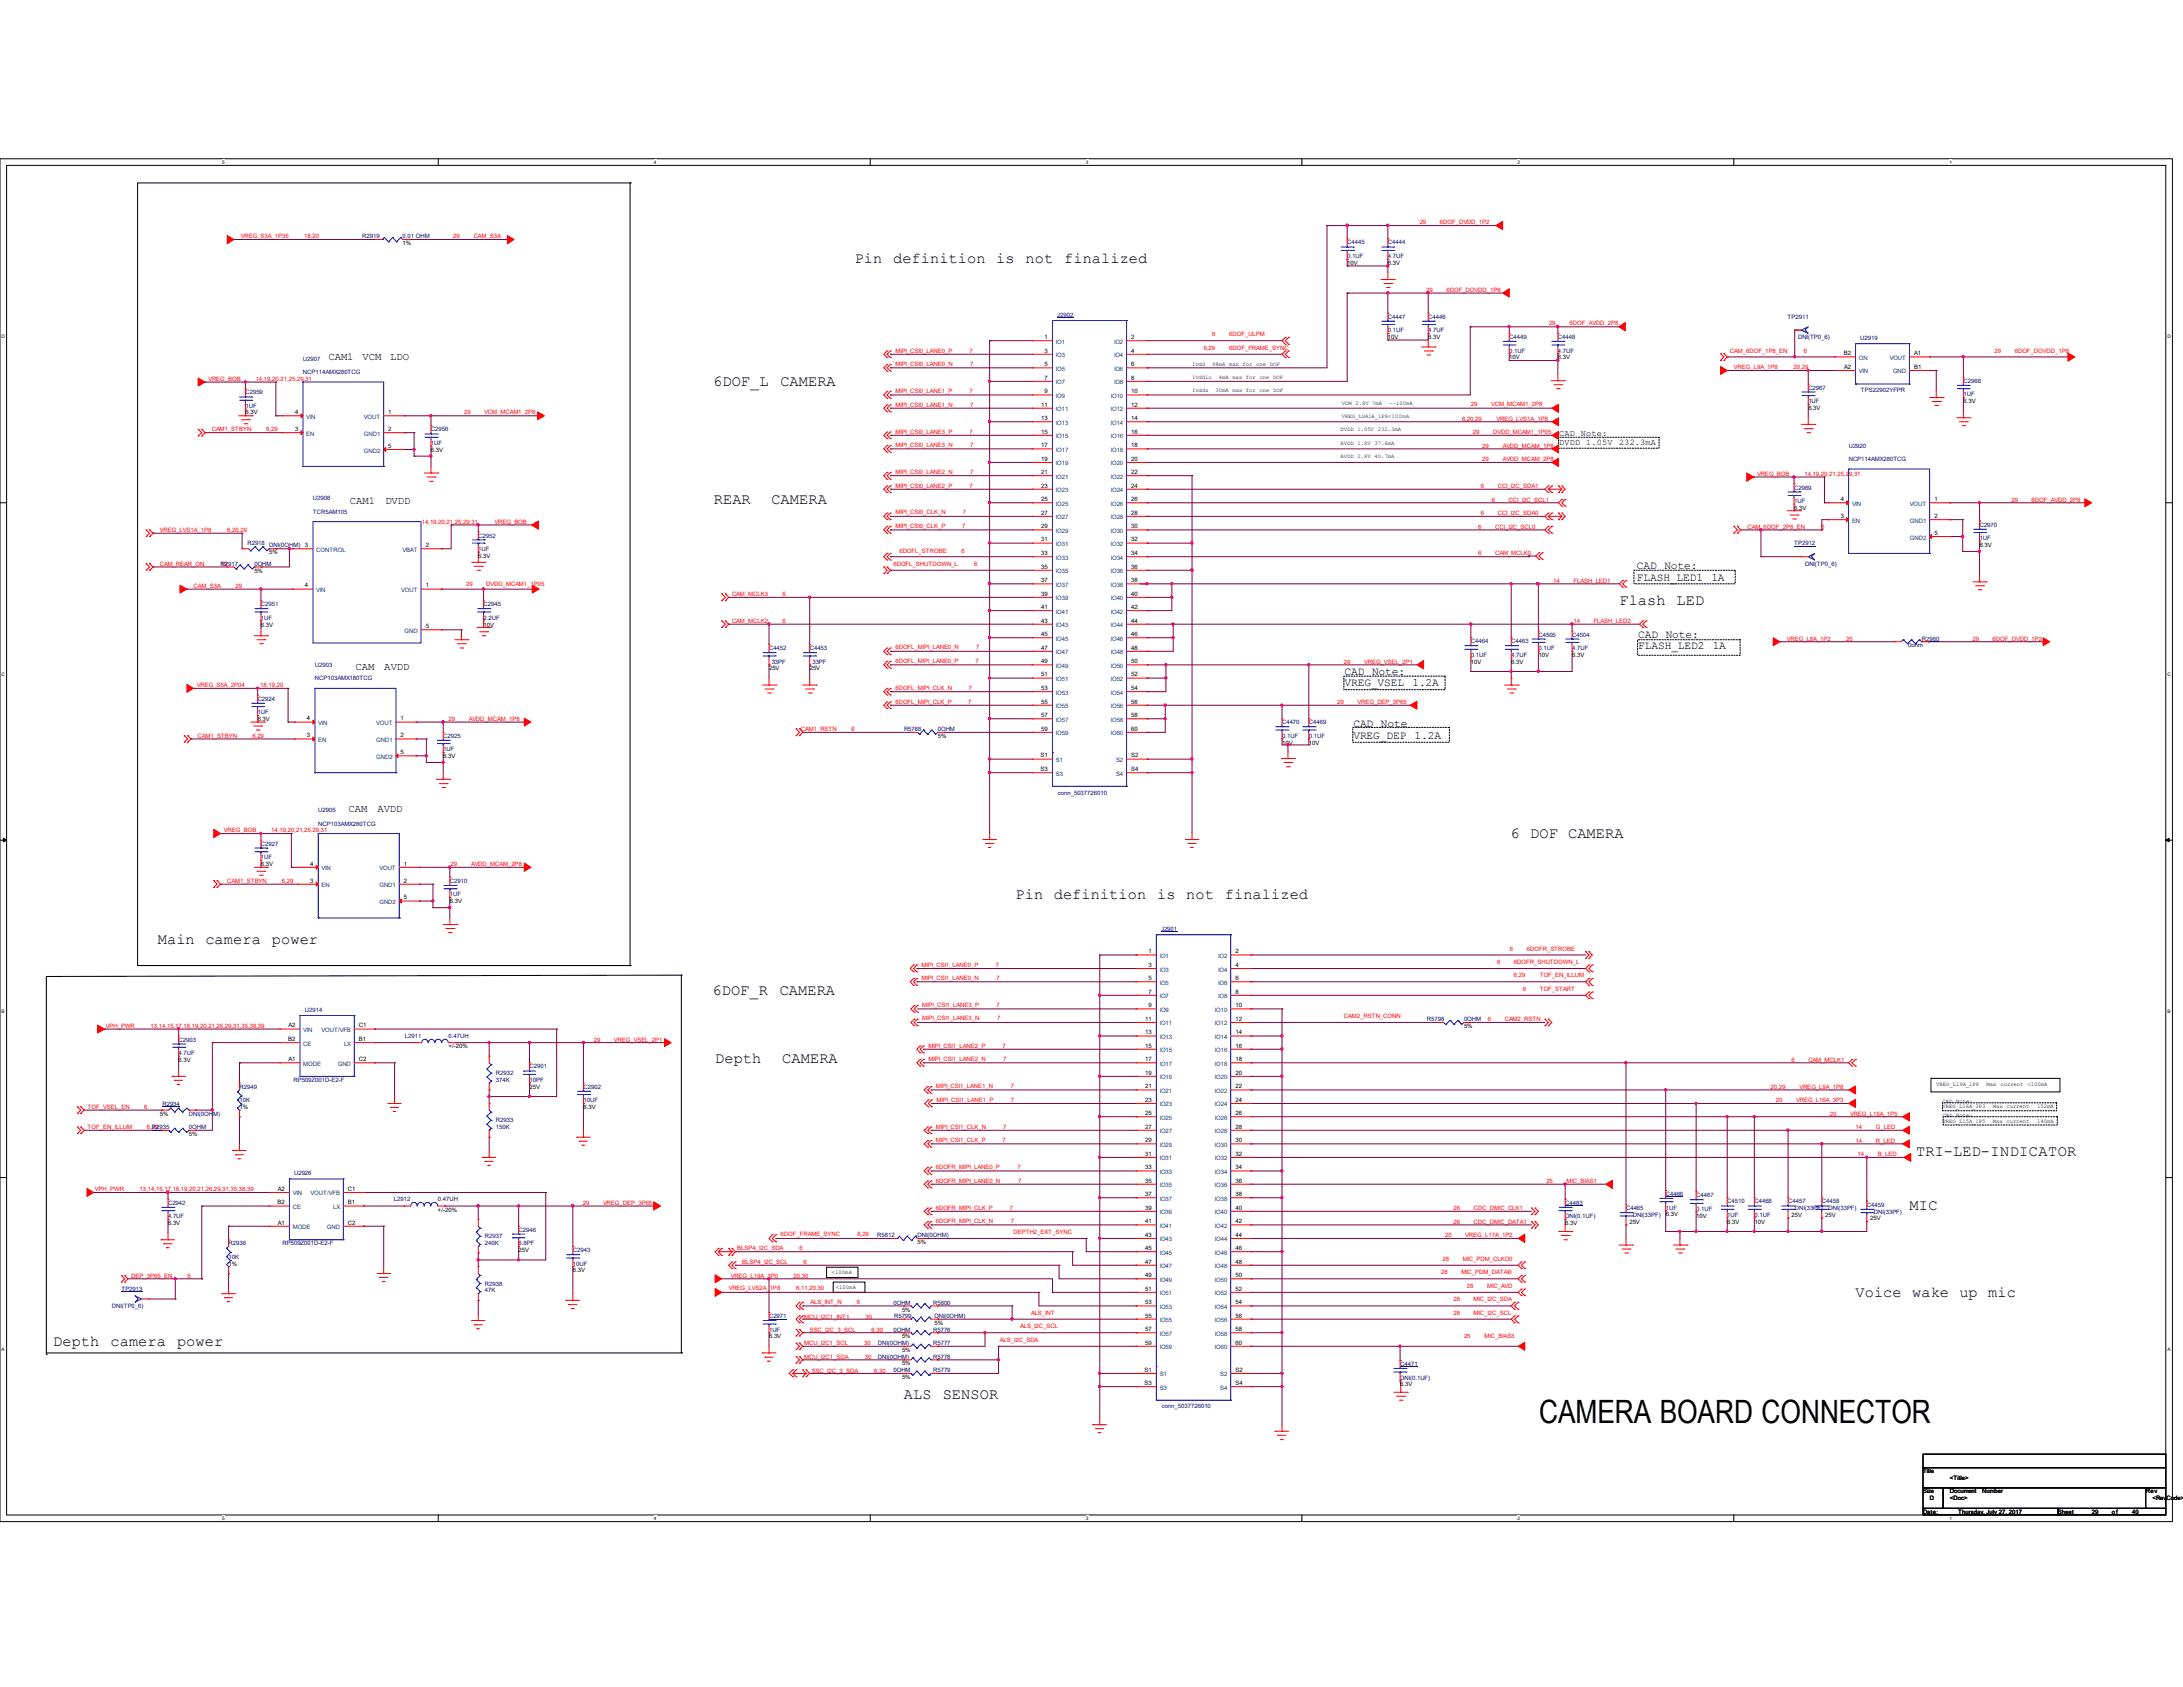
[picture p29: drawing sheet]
<svg xmlns="http://www.w3.org/2000/svg" width="279mm" height="216mm" viewBox="0 0 279 216" stroke-linecap="round" stroke-linejoin="round" font-family="sans-serif">
<defs><g id="words">
<text font-size="4.1" x="197" y="182.1">CAMERA BOARD CONNECTOR</text>
<g font-size="2">
<text x="109.4" y="33.7">Pin</text>
<text x="114.3" y="33.7">definition</text>
<text x="127.5" y="33.7">is</text>
<text x="131.2" y="33.7">not</text>
<text x="136.2" y="33.7">finalized</text>
<text x="91.3" y="49.4">6DOF_L</text>
<text x="99.9" y="49.4">CAMERA</text>
<text x="91.4" y="64.5">REAR</text>
<text x="98.7" y="64.5">CAMERA</text>
<text x="207.3" y="77.4">Flash</text>
<text x="214.6" y="77.4">LED</text>
<text x="193.3" y="107.2">6 DOF CAMERA</text>
<text x="130" y="115">Pin</text>
<text x="134.9" y="115">definition</text>
<text x="148.1" y="115">is</text>
<text x="151.8" y="115">not</text>
<text x="156.8" y="115">finalized</text>
<text x="20.2" y="120.8">Main</text>
<text x="26.3" y="120.8">camera</text>
<text x="34.8" y="120.8">power</text>
<text x="91.2" y="127.3">6DOF_R</text>
<text x="99.8" y="127.3">CAMERA</text>
<text x="91.5" y="136.1">Depth</text>
<text x="100.1" y="136.1">CAMERA</text>
<text x="245.2" y="147.9">TRI-LED-INDICATOR</text>
<text x="244.4" y="154.8">MIC</text>
<text x="237.5" y="166">Voice wake up mic</text>
<text x="6.8" y="172.3">Depth</text>
<text x="14.1" y="172.3">camera</text>
<text x="22.7" y="172.3">power</text>
<text x="115.7" y="179">ALS</text>
<text x="120.7" y="179">SENSOR</text>
</g>
<g font-size="1.4">
<text x="42" y="46.1">CAM1</text>
<text x="46.4" y="46.1">VCM</text>
<text x="49.9" y="46.1">LDO</text>
<text x="44.8" y="64.5">CAM1</text>
<text x="49.3" y="64.5">DVDD</text>
<text x="209.5" y="72.9">CAD Note:</text>
<text x="209.5" y="74.3">FLASH_LED1</text>
<text x="219" y="74.3">1A</text>
<text x="209.7" y="81.7">CAD Note:</text>
<text x="209.7" y="83.1">FLASH_LED2</text>
<text x="219.2" y="83.1">1A</text>
<text x="45.5" y="85.8">CAM</text>
<text x="49.2" y="85.8">AVDD</text>
<text x="172.1" y="86.4">CAD Note:</text>
<text x="172.1" y="87.8">VREG_VSEL</text>
<text x="180.8" y="87.8">1.2A</text>
<text x="173.2" y="93.1">CAD Note</text>
<text x="173.2" y="94.5">VREG_DEP</text>
<text x="181.1" y="94.5">1.2A</text>
<text x="44.6" y="103.9">CAM</text>
<text x="48.3" y="103.9">AVDD</text>
</g>
<g font-size="1.1">
<text x="199.6" y="55.8">CAD</text>
<text x="199.6" y="56.9">DVDD</text>
<text x="202.3" y="55.8">Note:</text>
<text x="203" y="56.9">1.05V</text>
<text x="207.2" y="56.9">232.3mA</text>
</g>
<g font-size=".8" fill="#f00">
<text x="181.7" y="28.7">29</text>
<text x="184.3" y="28.7">6DOF_DVDD_1P2</text>
<text x="30.8" y="30.5">VREG_S3A_1P35</text>
<text x="38.9" y="30.5">18,20</text>
<text x="58" y="30.5">29</text>
<text x="60.6" y="30.5">CAM_S3A</text>
<text x="182.6" y="37.3">29</text>
<text x="185.1" y="37.3">6DOF_DOVDD_1P8</text>
<text x="198.3" y="41.7">29</text>
<text x="200.9" y="41.7">6DOF_AVDD_2P8</text>
<text x="114.6" y="46.9">MIPI_CSI0_LANE0_N</text>
<text x="114.6" y="45.1">MIPI_CSI0_LANE0_P</text>
<text x="124.1" y="45.1">7</text>
<text x="124.2" y="46.9">7</text>
<text x="154.1" y="44.8">6,29</text>
<text x="155.2" y="43.1">6</text>
<text x="157.3" y="44.8">6DOF_FRAME_SYNC</text>
<text x="157.3" y="43.1">6DOF_ULPM</text>
<text x="221.4" y="45.1">CAM_6DOF_1P8_EN</text>
<text x="221.9" y="47.3">VREG_L9A_1P8</text>
<text x="229.5" y="47.3">20,29</text>
<text x="230.9" y="45.1">6</text>
<text x="255.3" y="45.2">29</text>
<text x="257.9" y="45.2">6DOF_DOVDD_1P8</text>
<text x="26.7" y="48.7">VREG_BOB</text>
<text x="32.7" y="48.7">14,19,20,21,25,29,31</text>
<text x="59.4" y="53">29</text>
<text x="62" y="53">VCM_MCAM1_2P8</text>
<text x="114.6" y="50.3">MIPI_CSI0_LANE1_P</text>
<text x="114.6" y="52">MIPI_CSI0_LANE1_N</text>
<text x="124.1" y="50.3">7</text>
<text x="124.2" y="52">7</text>
<text x="187.1" y="53.8">6,20,29</text>
<text x="188.3" y="51.9">29</text>
<text x="190.8" y="51.9">VCM_MCAM1_2P8</text>
<text x="191.5" y="53.8">VREG_LVS1A_1P8</text>
<text x="27.1" y="55.2">CAM1_STBYN</text>
<text x="34.1" y="55.2">6,29</text>
<text x="114.6" y="55.5">MIPI_CSI0_LANE3_P</text>
<text x="114.6" y="57.2">MIPI_CSI0_LANE3_N</text>
<text x="124.1" y="55.5">7</text>
<text x="124.2" y="57.2">7</text>
<text x="188.5" y="55.6">29</text>
<text x="189.7" y="57.3">29</text>
<text x="189.7" y="59">29</text>
<text x="191.1" y="55.6">DVDD_MCAM1_1P05</text>
<text x="192.3" y="57.3">AVDD_MCAM_1P8</text>
<text x="192.3" y="59">AVDD_MCAM_2P8</text>
<text x="114.6" y="62.4">MIPI_CSI0_LANE2_P</text>
<text x="114.6" y="60.7">MIPI_CSI0_LANE2_N</text>
<text x="114.6" y="65.8">MIPI_CSI0_CLK_N</text>
<text x="123.2" y="65.8">7</text>
<text x="124.1" y="62.4">7</text>
<text x="124.2" y="60.7">7</text>
<text x="189.5" y="62.5">6</text>
<text x="189.5" y="65.9">6</text>
<text x="190.9" y="64.2">6</text>
<text x="191.7" y="62.5">CCI_I2C_SDA1</text>
<text x="191.7" y="65.9">CCI_I2C_SDA0</text>
<text x="193.1" y="64.2">CCI_I2C_SCL1</text>
<text x="224.9" y="60.9">VREG_BOB</text>
<text x="230.9" y="60.9">14,19,20,21,25,29,31</text>
<text x="257.4" y="64.2">29</text>
<text x="260" y="64.2">6DOF_AVDD_2P8</text>
<text x="20.4" y="68.1">VREG_LVS1A_1P8</text>
<text x="29.1" y="68.1">6,20,29</text>
<text x="54" y="67.1">14,19,20,21,25,29,31</text>
<text x="63.3" y="67.1">VREG_BOB</text>
<text x="114.6" y="67.6">MIPI_CSI0_CLK_P</text>
<text x="115.1" y="70.8">6DOFL_STROBE</text>
<text x="123.1" y="70.8">6</text>
<text x="123.2" y="67.6">7</text>
<text x="189.2" y="67.6">6</text>
<text x="189.2" y="71">6</text>
<text x="191.4" y="67.6">CCI_I2C_SCL0</text>
<text x="191.4" y="71">CAM_MCLK0</text>
<text x="223.7" y="67.6">CAM_6DOF_2P8_EN</text>
<text x="233.1" y="67.6">6</text>
<text x="20.4" y="72.4">CAM_REAR_ON</text>
<text x="24.8" y="75.3">CAM_S3A</text>
<text x="28.2" y="72.4">19</text>
<text x="30.1" y="75.3">29</text>
<text x="59.7" y="75">29</text>
<text x="62.2" y="75">DVDD_MCAM1_1P05</text>
<text x="93.7" y="76.3">CAM_MCLK3</text>
<text x="100.2" y="76.3">6</text>
<text x="114.3" y="72.4">6DOFL_SHUTDOWN_L</text>
<text x="124.7" y="72.4">6</text>
<text x="198.8" y="74.5">14</text>
<text x="201.4" y="74.5">FLASH_LED1</text>
<text x="93.7" y="79.8">CAM_MCLK2</text>
<text x="100.2" y="79.8">6</text>
<text x="114.6" y="83.1">6DOFL_MIPI_LANE0_N</text>
<text x="124.9" y="83.1">7</text>
<text x="201.4" y="79.8">14</text>
<text x="204" y="79.8">FLASH_LED2</text>
<text x="228.7" y="82">VREG_L8A_1P2</text>
<text x="236.3" y="82">20</text>
<text x="252.4" y="82">29</text>
<text x="255" y="82">6DOF_DVDD_1P2</text>
<text x="25.2" y="88">VREG_S5A_2P04</text>
<text x="33.3" y="88">18,19,20</text>
<text x="114.6" y="84.8">6DOFL_MIPI_LANE0_P</text>
<text x="114.6" y="88.3">6DOFL_MIPI_CLK_N</text>
<text x="124" y="88.3">7</text>
<text x="124.8" y="84.8">7</text>
<text x="172" y="84.9">29</text>
<text x="174.6" y="84.9">VREG_VSEL_2P1</text>
<text x="25.3" y="94.4">CAM1_STBYN</text>
<text x="32.3" y="94.4">6,29</text>
<text x="57.4" y="92.3">29</text>
<text x="60" y="92.3">AVDD_MCAM_1P8</text>
<text x="102.5" y="93.6">CAM1_RSTN</text>
<text x="109" y="93.6">6</text>
<text x="114.6" y="90">6DOFL_MIPI_CLK_P</text>
<text x="123.9" y="90">7</text>
<text x="171.2" y="90.1">29</text>
<text x="173.7" y="90.1">VREG_DEP_3P65</text>
<text x="28.7" y="106.5">VREG_BOB</text>
<text x="34.7" y="106.5">14,19,20,21,25,29,31</text>
<text x="29.1" y="113">CAM1_STBYN</text>
<text x="36.1" y="113">6,29</text>
<text x="57.7" y="110.8">29</text>
<text x="60.3" y="110.8">AVDD_MCAM_2P8</text>
<text x="117.9" y="125.4">MIPI_CSI1_LANE0_N</text>
<text x="117.9" y="123.7">MIPI_CSI1_LANE0_P</text>
<text x="127.5" y="123.7">7</text>
<text x="127.6" y="125.4">7</text>
<text x="191.6" y="123.4">6</text>
<text x="193.3" y="121.7">6</text>
<text x="193.8" y="123.4">6DOFR_SHUTDOWN_L</text>
<text x="193.8" y="125.1">6,29</text>
<text x="195.4" y="121.7">6DOFR_STROBE</text>
<text x="197.1" y="125.1">TOF_EN_ILLUM</text>
<text x="13.5" y="131.6">VPH_PWR</text>
<text x="19.3" y="131.6">13,14,15,17,18,19,20,21,26,29,31,35,38,39</text>
<text x="118" y="130.6">MIPI_CSI1_LANE3_N</text>
<text x="118" y="128.9">MIPI_CSI1_LANE3_P</text>
<text x="127.6" y="128.9">7</text>
<text x="127.6" y="130.6">7</text>
<text x="172" y="130.3">CAM2_RSTN_CONN</text>
<text x="190.4" y="130.7">6</text>
<text x="192.6" y="130.7">CAM2_RSTN</text>
<text x="194.9" y="126.8">6</text>
<text x="197.1" y="126.8">TOF_START</text>
<text x="76" y="133.3">29</text>
<text x="78.6" y="133.3">VREG_VSEL_2P1</text>
<text x="118.8" y="135.8">MIPI_CSI1_LANE2_N</text>
<text x="118.8" y="134.1">MIPI_CSI1_LANE2_P</text>
<text x="128.3" y="134.1">7</text>
<text x="128.4" y="135.8">7</text>
<text x="229.3" y="135.9">6</text>
<text x="231.4" y="135.9">CAM_MCLK1</text>
<text x="11.2" y="141.9">TOF_VSEL_EN</text>
<text x="18.5" y="141.9">6</text>
<text x="119.8" y="139.2">MIPI_CSI1_LANE1_N</text>
<text x="119.9" y="141">MIPI_CSI1_LANE1_P</text>
<text x="129.4" y="139.2">7</text>
<text x="129.4" y="141">7</text>
<text x="226.6" y="139.3">20,29</text>
<text x="227.3" y="141.1">20</text>
<text x="229.9" y="141.1">VREG_L16A_3P3</text>
<text x="230.3" y="139.3">VREG_L9A_1P8</text>
<text x="234.2" y="142.8">20</text>
<text x="236.8" y="142.8">VREG_L15A_1P5</text>
<text x="11.2" y="144.5">TOF_EN_ILLUM</text>
<text x="18.8" y="144.5">6,29</text>
<text x="119.8" y="149.6">6DOFR_MIPI_LANE0_P</text>
<text x="119.8" y="144.4">MIPI_CSI1_CLK_N</text>
<text x="119.8" y="146.2">MIPI_CSI1_CLK_P</text>
<text x="128.3" y="146.2">7</text>
<text x="128.4" y="144.4">7</text>
<text x="130.2" y="149.6">7</text>
<text x="237.5" y="144.5">14</text>
<text x="237.5" y="146.3">14</text>
<text x="237.8" y="148">14</text>
<text x="240.1" y="144.5">G_LED</text>
<text x="240.1" y="146.3">R_LED</text>
<text x="240.3" y="148">B_LED</text>
<text x="12.2" y="152.4">VPH_PWR</text>
<text x="17.9" y="152.4">13,14,15,17,18,19,20,21,26,29,31,35,38,39</text>
<text x="74.6" y="154.2">29</text>
<text x="77.2" y="154.2">VREG_DEP_3P65</text>
<text x="119.8" y="154.8">6DOFR_MIPI_CLK_P</text>
<text x="119.8" y="151.3">6DOFR_MIPI_LANE0_N</text>
<text x="129.3" y="154.8">7</text>
<text x="130.3" y="151.3">7</text>
<text x="186" y="154.9">26</text>
<text x="188.6" y="154.9">CDC_DMIC_CLK1</text>
<text x="197.9" y="151.4">25</text>
<text x="200.5" y="151.4">MIC_BIAS1</text>
<text x="94.4" y="160">BLSP4_I2C_SDA</text>
<text x="95" y="161.8">BLSP4_I2C_SCL</text>
<text x="99.9" y="158.2">6DOF_FRAME_SYNC</text>
<text x="102.3" y="160">6</text>
<text x="102.8" y="161.8">6</text>
<text x="109.7" y="158.2">6,29</text>
<text x="119.8" y="156.5">6DOFR_MIPI_CLK_N</text>
<text x="129.4" y="156.5">7</text>
<text x="129.7" y="157.9">DEPTH2_EXT_SYNC</text>
<text x="184.6" y="161.4">28</text>
<text x="185" y="158.3">20</text>
<text x="186" y="156.6">26</text>
<text x="187.2" y="161.4">MIC_PDM_CLKO0</text>
<text x="187.5" y="158.3">VREG_L17A_1P2</text>
<text x="188.6" y="156.6">CDC_DMIC_DATA1</text>
<text x="16.8" y="163.5">DEP_3P65_EN</text>
<text x="24" y="163.5">6</text>
<text x="93.3" y="165.1">VREG_LVS2A_1P8</text>
<text x="93.5" y="163.5">VREG_L19A_3P0</text>
<text x="101.6" y="163.5">20,30</text>
<text x="101.9" y="165.1">6,11,20,30</text>
<text x="103.7" y="166.9">ALS_INT_N</text>
<text x="109.6" y="166.9">6</text>
<text x="184.5" y="163.1">28</text>
<text x="186" y="166.5">28</text>
<text x="187" y="163.1">MIC_PDM_DATAI0</text>
<text x="187.8" y="164.8">28</text>
<text x="188.6" y="166.5">MIC_I2C_SDA</text>
<text x="190.3" y="164.8">MIC_AVD</text>
<text x="102.9" y="172.2">MCU_I2C1_SCL</text>
<text x="102.9" y="173.9">MCU_I2C1_SDA</text>
<text x="102.9" y="168.8">MCU_I2C1_INT1</text>
<text x="103.6" y="170.4">SSC_I2C_3_SCL</text>
<text x="110.6" y="172.2">30</text>
<text x="110.7" y="173.9">30</text>
<text x="110.8" y="168.8">30</text>
<text x="111.6" y="170.4">6,30</text>
<text x="128" y="171.7">ALS_I2C_SDA</text>
<text x="130.6" y="170">ALS_I2C_SCL</text>
<text x="132" y="168.2">ALS_INT</text>
<text x="186" y="168.3">28</text>
<text x="187.4" y="171.3">25</text>
<text x="188.6" y="168.3">MIC_I2C_SCL</text>
<text x="190" y="171.3">MIC_BIAS3</text>
<text x="103.9" y="175.7">SSC_I2C_3_SDA</text>
<text x="111.9" y="175.7">6,30</text>
</g>
<g font-size=".8" fill="#000080">
<text x="46.4" y="30.5">R2919</text>
<text x="51.5" y="30.5">0.01 OHM</text>
<text x="172.4" y="31.3">C4445</text>
<text x="172.4" y="33">0.1UF</text>
<text x="177.6" y="31.3">C4444</text>
<text x="177.6" y="33">4.7UF</text>
<text x="135.3" y="40.6">J2902</text>
<text x="177.6" y="40.8">C4447</text>
<text x="182.8" y="40.8">C4446</text>
<text x="228.8" y="40.8">TP2911</text>
<text x="38.8" y="46.1">U2907</text>
<text x="38.8" y="47.9">NCP114AMX280TCG</text>
<text x="177.6" y="42.5">0.1UF</text>
<text x="182.8" y="42.5">4.7UF</text>
<text x="193.2" y="43.4">C4449</text>
<text x="193.2" y="45.1">0.1UF</text>
<text x="199.4" y="43.4">C4448</text>
<text x="199.4" y="45.1">4.7UF</text>
<text x="230.1" y="43.4">DNI(TP0_6)</text>
<text x="238.1" y="43.5">U2919</text>
<text x="31.4" y="50.5">C2959</text>
<text x="31.4" y="52.2">1UF</text>
<text x="231.4" y="49.9">C2967</text>
<text x="231.4" y="51.6">1UF</text>
<text x="238.2" y="50.2">TPS22902YFPR</text>
<text x="251.3" y="49">C2968</text>
<text x="251.3" y="50.7">1UF</text>
<text x="55.2" y="55.2">C2956</text>
<text x="55.2" y="56.9">1UF</text>
<text x="236.6" y="57.3">U2920</text>
<text x="236.6" y="59">NCP114AMX280TCG</text>
<text x="40" y="64.1">U2906</text>
<text x="40" y="65.7">TCR5AM105</text>
<text x="229.6" y="62.7">C2969</text>
<text x="229.6" y="64.4">1UF</text>
<text x="31.7" y="69.8">R2918</text>
<text x="34.5" y="70.1">DNI(0OHM)</text>
<text x="61.2" y="68.8">C2952</text>
<text x="61.2" y="70.5">1UF</text>
<text x="229.6" y="69.8">TP2912</text>
<text x="253.4" y="67.4">C2970</text>
<text x="253.4" y="69.1">1UF</text>
<text x="28.2" y="72.4">R2917</text>
<text x="32.6" y="72.4">0OHM</text>
<text x="33.4" y="77.6">C2951</text>
<text x="61.9" y="77.6">C2945</text>
<text x="231" y="72.4">DNI(TP0_6)</text>
<text x="33.4" y="79.3">1UF</text>
<text x="61.9" y="79.3">2.2UF</text>
<text x="98.4" y="83.2">C4452</text>
<text x="103.6" y="83.2">C4453</text>
<text x="188.3" y="82.3">C4464</text>
<text x="193.4" y="82.3">C4463</text>
<text x="196.9" y="81.5">C4505</text>
<text x="196.9" y="83.2">0.1UF</text>
<text x="201.2" y="81.5">C4504</text>
<text x="201.2" y="83.2">4.7UF</text>
<text x="244.2" y="82.8">0ohm</text>
<text x="246" y="82">R2960</text>
<text x="33" y="89.7">C2924</text>
<text x="40.3" y="85.3">U2903</text>
<text x="40.3" y="87.1">NCP103AMX180TCG</text>
<text x="98.8" y="84.9">33PF</text>
<text x="104" y="84.9">33PF</text>
<text x="188.3" y="84.1">0.1UF</text>
<text x="193.4" y="84.1">4.7UF</text>
<text x="33" y="91.4">1UF</text>
<text x="56.7" y="94.4">C2925</text>
<text x="115.7" y="93.6">R5768</text>
<text x="120" y="93.6">0OHM</text>
<text x="164.1" y="92.7">C4470</text>
<text x="164.1" y="94.4">0.1UF</text>
<text x="167.5" y="92.7">C4469</text>
<text x="167.5" y="94.4">0.1UF</text>
<text x="56.7" y="96.1">1UF</text>
<text x="135.4" y="101.7">conn_5037726010</text>
<text x="40.7" y="103.9">U2905</text>
<text x="40.7" y="105.7">NCP103AMX280TCG</text>
<text x="33.4" y="108.2">C2927</text>
<text x="33.4" y="110">1UF</text>
<text x="57.6" y="113">C2910</text>
<text x="57.6" y="114.7">1UF</text>
<text x="148.6" y="119.1">J2901</text>
<text x="39" y="129.5">U2914</text>
<text x="182.6" y="130.7">R5798</text>
<text x="187.4" y="130.7">0OHM</text>
<text x="22.9" y="133.3">C2903</text>
<text x="22.9" y="135">4.7UF</text>
<text x="51.8" y="132.8">L2911</text>
<text x="57.4" y="132.8">0.47UH</text>
<text x="63.5" y="137.6">R2932</text>
<text x="67.8" y="136.7">C2901</text>
<text x="20.8" y="141.6">R2934</text>
<text x="24.2" y="142.8">DNI(0OHM)</text>
<text x="30.7" y="139.3">R2949</text>
<text x="30.7" y="141.1">10K</text>
<text x="37.6" y="138.5">RP509Z001D-E2-F</text>
<text x="63.5" y="138.5">374K</text>
<text x="63.5" y="143.6">R2933</text>
<text x="67.8" y="138.5">10PF</text>
<text x="74.7" y="139.3">C2902</text>
<text x="74.7" y="141.1">10UF</text>
<text x="19.4" y="144.5">R2935</text>
<text x="24.2" y="144.5">0OHM</text>
<text x="63.5" y="144.5">150K</text>
<text x="21.5" y="154.2">C2942</text>
<text x="21.5" y="155.9">4.7UF</text>
<text x="37.6" y="150.4">U2926</text>
<text x="50.4" y="153.8">L2912</text>
<text x="56.1" y="153.8">0.47UH</text>
<text x="200.3" y="154.2">C4483</text>
<text x="200.3" y="155.9">DNI(0.1UF)</text>
<text x="208.1" y="154.9">C4465</text>
<text x="209" y="155.7">DNI(33PF)</text>
<text x="213.2" y="153.1">C4466</text>
<text x="213.2" y="154.8">1UF</text>
<text x="217.1" y="153.2">C4467</text>
<text x="217.1" y="155">0.1UF</text>
<text x="221.1" y="154">C4510</text>
<text x="221.1" y="155.7">1UF</text>
<text x="224.5" y="154">C4468</text>
<text x="224.5" y="155.7">0.1UF</text>
<text x="228.9" y="154">C4457</text>
<text x="229.7" y="154.9">DNI(33PF)</text>
<text x="233.2" y="154">C4458</text>
<text x="234" y="154.9">DNI(33PF)</text>
<text x="238.9" y="154.4">C4459</text>
<text x="239.8" y="155.3">DNI(33PF)</text>
<text x="29.3" y="159.4">R2936</text>
<text x="29.3" y="161.1">10K</text>
<text x="36.2" y="159.4">RP509Z001D-E2-F</text>
<text x="62.1" y="158.5">R2937</text>
<text x="62.1" y="159.4">240K</text>
<text x="66.4" y="157.6">C2946</text>
<text x="66.4" y="159.4">6.8PF</text>
<text x="73.3" y="160.2">C2943</text>
<text x="73.3" y="162">10UF</text>
<text x="112.3" y="158.3">R5812</text>
<text x="117.4" y="158.3">DNI(0OHM)</text>
<text x="14.3" y="167.4">DNI(TP0_6)</text>
<text x="15.5" y="165.2">TP2913</text>
<text x="62.1" y="164.5">R2938</text>
<text x="62.1" y="165.4">47K</text>
<text x="114.3" y="167">0OHM</text>
<text x="119.4" y="167">R5800</text>
<text x="98.4" y="168.7">C2971</text>
<text x="98.4" y="170.4">1UF</text>
<text x="112.4" y="172.2">DNI(0OHM)</text>
<text x="112.4" y="173.9">DNI(0OHM)</text>
<text x="114.3" y="170.4">0OHM</text>
<text x="114.4" y="168.7">R5799</text>
<text x="119.4" y="172.2">R5777</text>
<text x="119.4" y="170.4">R5776</text>
<text x="119.4" y="173.9">R5778</text>
<text x="119.6" y="168.7">DNI(0OHM)</text>
<text x="114.3" y="175.6">0OHM</text>
<text x="119.4" y="175.6">R5779</text>
<text x="179.2" y="174.8">C4471</text>
<text x="179.2" y="176.6">DNI(0.1UF)</text>
<text x="148.7" y="180.3">conn_5037726010</text>
</g>
<g font-size=".8">
<text x="51.5" y="31.4">1%</text>
<text x="172.4" y="33.9">10V</text>
<text x="177.6" y="33.9">6.3V</text>
<text x="133.7" y="43.4">1</text>
<text x="133.7" y="45.1">3</text>
<text x="133.7" y="46.9">5</text>
<text x="144.8" y="43.4">2</text>
<text x="144.8" y="45.1">4</text>
<text x="144.8" y="46.9">6</text>
<text x="177.6" y="43.4">10V</text>
<text x="182.8" y="43.4">6.3V</text>
<text x="193.2" y="46">10V</text>
<text x="199.4" y="46">6.3V</text>
<text x="236" y="45.5">B2</text>
<text x="236" y="47.2">A2</text>
<text x="245" y="45.5">A1</text>
<text x="245" y="47.2">B1</text>
<text x="31.4" y="53">6.3V</text>
<text x="37.8" y="53">4</text>
<text x="49.7" y="53">1</text>
<text x="133.3" y="52">11</text>
<text x="133.3" y="53.8">13</text>
<text x="133.7" y="48.6">7</text>
<text x="133.7" y="50.3">9</text>
<text x="144.8" y="48.6">8</text>
<text x="144.8" y="50.3">10</text>
<text x="144.8" y="52">12</text>
<text x="144.8" y="53.8">14</text>
<text x="231.4" y="52.5">6.3V</text>
<text x="251.3" y="51.6">6.3V</text>
<text x="37.8" y="55.2">3</text>
<text x="49.7" y="55.2">2</text>
<text x="49.7" y="57.3">5</text>
<text x="55.2" y="57.8">6.3V</text>
<text x="133.3" y="55.5">15</text>
<text x="133.3" y="57.2">17</text>
<text x="133.3" y="59">19</text>
<text x="144.8" y="55.5">16</text>
<text x="144.8" y="57.2">18</text>
<text x="144.8" y="59">20</text>
<text x="133.3" y="60.7">21</text>
<text x="133.3" y="62.4">23</text>
<text x="133.3" y="64.1">25</text>
<text x="133.3" y="65.9">27</text>
<text x="144.8" y="60.7">22</text>
<text x="144.8" y="62.4">24</text>
<text x="144.8" y="65.9">28</text>
<text x="144.8" y="64.1">26</text>
<text x="229.6" y="65.2">6.3V</text>
<text x="235.6" y="64.1">4</text>
<text x="247.6" y="64.1">1</text>
<text x="34.5" y="71">5%</text>
<text x="39" y="70">3</text>
<text x="54.5" y="70">2</text>
<text x="61.2" y="71.4">6.3V</text>
<text x="133.3" y="67.6">29</text>
<text x="133.3" y="69.3">31</text>
<text x="133.3" y="71">33</text>
<text x="144.8" y="67.6">30</text>
<text x="144.8" y="69.3">32</text>
<text x="144.8" y="71">34</text>
<text x="235.6" y="66.3">3</text>
<text x="247.6" y="66.3">2</text>
<text x="247.6" y="68.5">5</text>
<text x="253.4" y="70">6.3V</text>
<text x="32.6" y="73.3">5%</text>
<text x="39" y="75.2">4</text>
<text x="54.5" y="75.2">1</text>
<text x="133.3" y="72.8">35</text>
<text x="133.3" y="74.5">37</text>
<text x="133.3" y="76.2">39</text>
<text x="133.3" y="77.9">41</text>
<text x="144.8" y="72.8">36</text>
<text x="144.8" y="74.5">38</text>
<text x="144.8" y="76.2">40</text>
<text x="144.8" y="77.9">42</text>
<text x="33.4" y="80.2">6.3V</text>
<text x="54.5" y="80.4">5</text>
<text x="61.9" y="80.2">10V</text>
<text x="133.3" y="79.7">43</text>
<text x="133.3" y="81.4">45</text>
<text x="133.3" y="83.1">47</text>
<text x="144.8" y="79.7">44</text>
<text x="144.8" y="81.4">46</text>
<text x="144.8" y="83.1">48</text>
<text x="98.4" y="85.8">25V</text>
<text x="103.6" y="85.8">25V</text>
<text x="133.3" y="84.9">49</text>
<text x="133.3" y="86.6">51</text>
<text x="133.3" y="88.3">53</text>
<text x="144.8" y="84.9">50</text>
<text x="144.8" y="86.6">52</text>
<text x="144.8" y="88.3">54</text>
<text x="188.3" y="84.9">10V</text>
<text x="193.4" y="84.9">6.3V</text>
<text x="196.9" y="84.1">10V</text>
<text x="201.2" y="84.1">6.3V</text>
<text x="33" y="92.3">6.3V</text>
<text x="39.3" y="92.2">4</text>
<text x="39.3" y="94.4">3</text>
<text x="51.3" y="94.4">2</text>
<text x="51.3" y="92.2">1</text>
<text x="120" y="94.4">5%</text>
<text x="133.3" y="90">55</text>
<text x="133.3" y="91.8">57</text>
<text x="133.3" y="93.5">59</text>
<text x="144.8" y="90">56</text>
<text x="144.8" y="91.8">58</text>
<text x="144.8" y="93.5">60</text>
<text x="164.1" y="95.3">10V</text>
<text x="167.5" y="95.3">10V</text>
<text x="51.3" y="96.5">5</text>
<text x="56.7" y="97">6.3V</text>
<text x="133.2" y="96.9">S1</text>
<text x="133.2" y="98.7">S3</text>
<text x="144.8" y="96.9">S2</text>
<text x="144.8" y="98.7">S4</text>
<text x="33.4" y="110.8">6.3V</text>
<text x="39.7" y="110.8">4</text>
<text x="39.7" y="112.9">3</text>
<text x="51.7" y="112.9">2</text>
<text x="51.7" y="110.8">1</text>
<text x="51.7" y="115.1">5</text>
<text x="57.6" y="115.6">6.3V</text>
<text x="147" y="122">1</text>
<text x="147" y="123.7">3</text>
<text x="147" y="125.4">5</text>
<text x="158.1" y="122">2</text>
<text x="158.1" y="123.7">4</text>
<text x="158.1" y="125.4">6</text>
<text x="36.9" y="131.5">A2</text>
<text x="45.9" y="131.5">C1</text>
<text x="146.6" y="130.6">11</text>
<text x="147" y="127.2">7</text>
<text x="147" y="128.9">9</text>
<text x="158.1" y="127.2">8</text>
<text x="158.1" y="128.9">10</text>
<text x="158.1" y="130.6">12</text>
<text x="187.4" y="131.6">5%</text>
<text x="22.9" y="135.9">6.3V</text>
<text x="36.9" y="133.2">B2</text>
<text x="36.9" y="135.8">A1</text>
<text x="45.9" y="133.2">B1</text>
<text x="45.9" y="135.8">C2</text>
<text x="57.4" y="134.2">+/-20%</text>
<text x="146.6" y="132.4">13</text>
<text x="146.6" y="134.1">15</text>
<text x="146.6" y="135.8">17</text>
<text x="146.6" y="137.5">19</text>
<text x="158.1" y="132.4">14</text>
<text x="158.1" y="134.1">16</text>
<text x="158.1" y="135.8">18</text>
<text x="158.1" y="137.5">20</text>
<text x="20.4" y="142.8">5%</text>
<text x="30.7" y="141.9">1%</text>
<text x="67.8" y="139.3">25V</text>
<text x="74.7" y="141.9">6.3V</text>
<text x="146.6" y="139.3">21</text>
<text x="146.6" y="141">23</text>
<text x="146.6" y="142.7">25</text>
<text x="158.1" y="139.3">22</text>
<text x="158.1" y="141">24</text>
<text x="158.1" y="142.7">26</text>
<text x="24.2" y="145.4">5%</text>
<text x="146.6" y="144.4">27</text>
<text x="146.6" y="146.2">29</text>
<text x="146.6" y="147.9">31</text>
<text x="146.6" y="149.6">33</text>
<text x="158.1" y="144.4">28</text>
<text x="158.1" y="146.2">30</text>
<text x="158.1" y="147.9">32</text>
<text x="158.1" y="149.6">34</text>
<text x="35.5" y="154.1">B2</text>
<text x="35.6" y="152.4">A2</text>
<text x="44.5" y="154.1">B1</text>
<text x="44.5" y="152.4">C1</text>
<text x="56.1" y="155.1">+/-20%</text>
<text x="146.6" y="151.3">35</text>
<text x="146.6" y="153.1">37</text>
<text x="146.6" y="154.8">39</text>
<text x="158.1" y="151.3">36</text>
<text x="158.1" y="153.1">38</text>
<text x="158.1" y="154.8">40</text>
<text x="213.2" y="155.7">6.3V</text>
<text x="217.1" y="155.8">10V</text>
<text x="229.3" y="155.7">25V</text>
<text x="233.6" y="155.7">25V</text>
<text x="21.5" y="156.8">6.3V</text>
<text x="29.3" y="162">1%</text>
<text x="35.6" y="156.7">A1</text>
<text x="44.5" y="156.7">C2</text>
<text x="66.4" y="160.2">25V</text>
<text x="117.4" y="159.2">5%</text>
<text x="146.6" y="156.5">41</text>
<text x="146.6" y="158.3">43</text>
<text x="146.6" y="160">45</text>
<text x="146.6" y="161.7">47</text>
<text x="158.1" y="156.5">42</text>
<text x="158.1" y="158.3">44</text>
<text x="158.1" y="160">46</text>
<text x="158.1" y="161.7">48</text>
<text x="200.3" y="156.8">6.3V</text>
<text x="208.5" y="156.6">25V</text>
<text x="221.1" y="156.6">6.3V</text>
<text x="224.5" y="156.6">10V</text>
<text x="239.4" y="156.2">25V</text>
<text x="73.3" y="162.8">6.3V</text>
<text x="115.4" y="167.9">5%</text>
<text x="146.6" y="163.4">49</text>
<text x="146.6" y="165.2">51</text>
<text x="146.6" y="166.9">53</text>
<text x="158.1" y="163.4">50</text>
<text x="158.1" y="165.2">52</text>
<text x="158.1" y="166.9">54</text>
<text x="98.4" y="171.3">6.3V</text>
<text x="115.4" y="173">5%</text>
<text x="115.4" y="171.3">5%</text>
<text x="119.6" y="169.5">5%</text>
<text x="146.6" y="168.6">55</text>
<text x="146.6" y="170.3">57</text>
<text x="146.6" y="172.1">59</text>
<text x="158.1" y="168.6">56</text>
<text x="158.1" y="170.3">58</text>
<text x="158.1" y="172.1">60</text>
<text x="115.4" y="174.8">5%</text>
<text x="115.4" y="176.5">5%</text>
<text x="146.5" y="175.6">S1</text>
<text x="146.5" y="177.2">S3</text>
<text x="158.1" y="175.6">S2</text>
<text x="158.1" y="177.2">S4</text>
<text x="179.2" y="177.4">6.3V</text>
<text x="246.1" y="188.6">Title</text>
<text x="246.1" y="191.1">Size</text>
<text x="249.6" y="191.1">Document</text>
<text x="249.6" y="189.4">&lt;Title&gt;</text>
<text x="253.7" y="191.1">Number</text>
<text x="274.6" y="191.1">Rev</text>
<text x="246.1" y="193.8">Date:</text>
<text x="247" y="192">D</text>
<text x="249.6" y="192">&lt;Doc&gt;</text>
<text x="250.6" y="193.8">Thursday, July 27, 2017</text>
<text x="263.4" y="193.8">Sheet</text>
<text x="267.7" y="193.8">29</text>
<text x="270.3" y="193.8">of</text>
<text x="272.9" y="193.8">40</text>
<text x="275.5" y="192">&lt;RevCode&gt;</text>
</g>
<g font-size=".8" fill="#004080">
<text x="135.1" y="44">IO1</text>
<text x="135.1" y="45.7">IO3</text>
<text x="135.1" y="47.5">IO5</text>
<text x="142.6" y="44">IO2</text>
<text x="142.6" y="45.7">IO4</text>
<text x="142.6" y="47.5">IO6</text>
<text x="237.9" y="46.1">ON</text>
<text x="237.9" y="47.8">VIN</text>
<text x="241.9" y="46.1">VOUT</text>
<text x="242.3" y="47.8">GND</text>
<text x="39.2" y="53.6">VIN</text>
<text x="46.6" y="53.6">VOUT</text>
<text x="135.1" y="49.2">IO7</text>
<text x="135.1" y="50.9">IO9</text>
<text x="135.1" y="52.6">IO11</text>
<text x="142.2" y="50.9">IO10</text>
<text x="142.2" y="52.6">IO12</text>
<text x="142.6" y="49.2">IO8</text>
<text x="39.2" y="55.8">EN</text>
<text x="46.6" y="55.8">GND1</text>
<text x="46.6" y="57.9">GND2</text>
<text x="135.1" y="54.4">IO13</text>
<text x="135.1" y="56.1">IO15</text>
<text x="135.1" y="57.8">IO17</text>
<text x="135.1" y="59.6">IO19</text>
<text x="142.2" y="54.4">IO14</text>
<text x="142.2" y="56.1">IO16</text>
<text x="142.2" y="57.8">IO18</text>
<text x="142.2" y="59.6">IO20</text>
<text x="135.1" y="61.3">IO21</text>
<text x="135.1" y="63">IO23</text>
<text x="135.1" y="64.7">IO25</text>
<text x="142.2" y="61.3">IO22</text>
<text x="142.2" y="63">IO24</text>
<text x="142.2" y="64.7">IO26</text>
<text x="237" y="64.7">VIN</text>
<text x="244.4" y="64.7">VOUT</text>
<text x="40.5" y="70.6">CONTROL</text>
<text x="51.5" y="70.6">VBAT</text>
<text x="135.1" y="66.5">IO27</text>
<text x="135.1" y="68.2">IO29</text>
<text x="135.1" y="69.9">IO31</text>
<text x="135.1" y="71.6">IO33</text>
<text x="142.2" y="66.5">IO28</text>
<text x="142.2" y="68.2">IO30</text>
<text x="142.2" y="69.9">IO32</text>
<text x="142.2" y="71.6">IO34</text>
<text x="237" y="66.9">EN</text>
<text x="244.4" y="66.9">GND1</text>
<text x="244.4" y="69">GND2</text>
<text x="40.5" y="75.8">VIN</text>
<text x="51.4" y="75.8">VOUT</text>
<text x="135.1" y="73.4">IO35</text>
<text x="135.1" y="75.1">IO37</text>
<text x="135.1" y="76.8">IO39</text>
<text x="142.2" y="73.4">IO36</text>
<text x="142.2" y="75.1">IO38</text>
<text x="142.2" y="76.8">IO40</text>
<text x="51.8" y="81">GND</text>
<text x="135.1" y="78.5">IO41</text>
<text x="135.1" y="80.3">IO43</text>
<text x="135.1" y="82">IO45</text>
<text x="135.1" y="83.7">IO47</text>
<text x="142.2" y="78.5">IO42</text>
<text x="142.2" y="80.3">IO44</text>
<text x="142.2" y="82">IO46</text>
<text x="142.2" y="83.7">IO48</text>
<text x="135.1" y="85.5">IO49</text>
<text x="135.1" y="87.2">IO51</text>
<text x="135.1" y="88.9">IO53</text>
<text x="142.2" y="85.5">IO50</text>
<text x="142.2" y="87.2">IO52</text>
<text x="142.2" y="88.9">IO54</text>
<text x="40.7" y="92.8">VIN</text>
<text x="40.7" y="95">EN</text>
<text x="48.1" y="95">GND1</text>
<text x="48.1" y="92.8">VOUT</text>
<text x="135.1" y="90.6">IO55</text>
<text x="135.1" y="92.4">IO57</text>
<text x="135.1" y="94.1">IO59</text>
<text x="142.2" y="90.6">IO56</text>
<text x="142.2" y="92.4">IO58</text>
<text x="142.2" y="94.1">IO60</text>
<text x="48.1" y="97.1">GND2</text>
<text x="135.1" y="97.5">S1</text>
<text x="135.1" y="99.3">S3</text>
<text x="142.8" y="97.5">S2</text>
<text x="142.8" y="99.3">S4</text>
<text x="41.2" y="111.4">VIN</text>
<text x="41.2" y="113.5">EN</text>
<text x="48.6" y="113.5">GND1</text>
<text x="48.6" y="111.4">VOUT</text>
<text x="48.6" y="115.7">GND2</text>
<text x="148.4" y="122.6">IO1</text>
<text x="148.4" y="124.3">IO3</text>
<text x="155.9" y="122.6">IO2</text>
<text x="155.9" y="124.3">IO4</text>
<text x="148.4" y="126">IO5</text>
<text x="148.4" y="127.8">IO7</text>
<text x="148.4" y="129.5">IO9</text>
<text x="148.4" y="131.2">IO11</text>
<text x="155.5" y="129.5">IO10</text>
<text x="155.5" y="131.2">IO12</text>
<text x="155.9" y="126">IO6</text>
<text x="155.9" y="127.8">IO8</text>
<text x="38.8" y="136.4">MODE</text>
<text x="38.8" y="132.1">VIN</text>
<text x="38.8" y="133.8">CE</text>
<text x="41.2" y="132.1">VOUT/VFB</text>
<text x="43.2" y="136.4">GND</text>
<text x="44" y="133.8">LX</text>
<text x="148.4" y="133">IO13</text>
<text x="148.4" y="134.7">IO15</text>
<text x="148.4" y="136.4">IO17</text>
<text x="155.5" y="133">IO14</text>
<text x="155.5" y="134.7">IO16</text>
<text x="155.5" y="136.4">IO18</text>
<text x="148.4" y="138.1">IO19</text>
<text x="148.4" y="139.9">IO21</text>
<text x="148.4" y="141.6">IO23</text>
<text x="148.4" y="143.3">IO25</text>
<text x="155.5" y="138.1">IO20</text>
<text x="155.5" y="139.9">IO22</text>
<text x="155.5" y="141.6">IO24</text>
<text x="155.5" y="143.3">IO26</text>
<text x="148.4" y="145">IO27</text>
<text x="148.4" y="146.8">IO29</text>
<text x="148.4" y="148.5">IO31</text>
<text x="155.5" y="145">IO28</text>
<text x="155.5" y="146.8">IO30</text>
<text x="155.5" y="148.5">IO32</text>
<text x="37.5" y="153">VIN</text>
<text x="37.5" y="154.7">CE</text>
<text x="39.8" y="153">VOUT/VFB</text>
<text x="42.6" y="154.7">LX</text>
<text x="148.4" y="150.2">IO33</text>
<text x="148.4" y="151.9">IO35</text>
<text x="148.4" y="153.7">IO37</text>
<text x="148.4" y="155.4">IO39</text>
<text x="155.5" y="150.2">IO34</text>
<text x="155.5" y="151.9">IO36</text>
<text x="155.5" y="153.7">IO38</text>
<text x="155.5" y="155.4">IO40</text>
<text x="37.5" y="157.3">MODE</text>
<text x="41.8" y="157.3">GND</text>
<text x="148.4" y="157.1">IO41</text>
<text x="148.4" y="158.9">IO43</text>
<text x="148.4" y="160.6">IO45</text>
<text x="155.5" y="157.1">IO42</text>
<text x="155.5" y="158.9">IO44</text>
<text x="155.5" y="160.6">IO46</text>
<text x="148.4" y="162.3">IO47</text>
<text x="148.4" y="164">IO49</text>
<text x="148.4" y="165.8">IO51</text>
<text x="148.4" y="167.5">IO53</text>
<text x="155.5" y="162.3">IO48</text>
<text x="155.5" y="164">IO50</text>
<text x="155.5" y="165.8">IO52</text>
<text x="155.5" y="167.5">IO54</text>
<text x="148.4" y="169.2">IO55</text>
<text x="148.4" y="170.9">IO57</text>
<text x="148.4" y="172.7">IO59</text>
<text x="155.5" y="169.2">IO56</text>
<text x="155.5" y="170.9">IO58</text>
<text x="155.5" y="172.7">IO60</text>
<text x="148.4" y="176.1">S1</text>
<text x="148.4" y="177.8">S3</text>
<text x="156.2" y="176.1">S2</text>
<text x="156.2" y="177.8">S4</text>
</g>
<g font-size=".7">
<text x="152.6" y="46.8">Ivdd</text>
<text x="155.2" y="46.8">98mA max for one DOF</text>
<text x="152.6" y="48.5">Ivddio</text>
<text x="152.6" y="50.2">Ivdda</text>
<text x="155.6" y="50.2">30mA max for one DOF</text>
<text x="156" y="48.5">4mA max for one DOF</text>
<text x="171.7" y="53.5">VREG_LSA1A_1P8&lt;100mA</text>
<text x="171.7" y="51.8">VCM 2.8V ?mA</text>
<text x="177.8" y="51.8">~~100mA</text>
<text x="171.6" y="56.9">AVDD 1.8V 37.6mA</text>
<text x="171.6" y="55.2">DVDD 1.05V 232.3mA</text>
<text x="171.6" y="58.7">AVDD 2.8V 40.7mA</text>
<text x="247.8" y="139">VREG_L19A_1P8</text>
<text x="248.6" y="141.1">CAD Note:</text>
<text x="248.6" y="141.9">VREG_L16A_3P3</text>
<text x="248.6" y="143">CAD Note:</text>
<text x="248.6" y="143.7">VREG_L15A_1P5</text>
<text x="254.3" y="139">Max current &lt;100mA</text>
<text x="255.1" y="141.9">Max current</text>
<text x="255.1" y="143.7">Max current</text>
<text x="260.7" y="141.9">152mA</text>
<text x="260.7" y="143.7">140mA</text>
<text x="106.5" y="163.1">&lt;100mA</text>
<text x="107" y="165">&lt;100mA</text>
</g>
<g font-size=".6">
<text x="28.4" y="21">5</text>
<text x="83.7" y="21">4</text>
<text x="139" y="21">3</text>
<text x="194.2" y="21">2</text>
<text x="249.5" y="21">1</text>
<text x=".2" y="43.3">D</text>
<text x="277.4" y="43.3">D</text>
<text x=".2" y="86.5">C</text>
<text x="277.4" y="86.5">C</text>
<text x=".2" y="129.7">B</text>
<text x="277.4" y="129.7">B</text>
<text x=".2" y="172.8">A</text>
<text x="277.4" y="172.8">A</text>
<text x="28.4" y="194.5">5</text>
<text x="83.7" y="194.5">4</text>
<text x="139" y="194.5">3</text>
<text x="194.2" y="194.5">2</text>
<text x="249.5" y="194.5">1</text>
</g>
</g></defs>
<path d="M0 20.3h278v174.4h-278zM.8 21.2h276.4v172.7h-276.4z" fill="none" stroke="#000" stroke-width=".13"/>
<g fill="#fff">
<path d="M28.4 20.4h.3v.7h-.3z"/>
<path d="M28.4 194h.3v.6h-.3z"/>
</g>
<path d="M56.1 20.3v.9M56.1 193.9v.8" fill="none" stroke="#000" stroke-width=".13"/>
<g fill="#fff">
<path d="M83.7 20.4h.3v.7h-.3z"/>
<path d="M83.7 194h.3v.6h-.3z"/>
</g>
<path d="M111.4 20.3v.9M111.4 193.9v.8" fill="none" stroke="#000" stroke-width=".13"/>
<g fill="#fff">
<path d="M139 20.4h.3v.7h-.3z"/>
<path d="M139 194h.3v.6h-.3z"/>
</g>
<path d="M166.6 20.3v.9M166.6 193.9v.8" fill="none" stroke="#000" stroke-width=".13"/>
<g fill="#fff">
<path d="M194.2 20.4h.3v.7h-.3z"/>
<path d="M194.2 194h.3v.6h-.3z"/>
</g>
<path d="M221.9 20.3v.9M221.9 193.9v.8" fill="none" stroke="#000" stroke-width=".13"/>
<g fill="#fff">
<path d="M249.5 20.4h.3v.7h-.3z"/>
<path d="M249.5 194h.3v.6h-.3z"/>
<path d="M.2 42.8h.4v.6h-.4z"/>
<path d="M277.4 42.8h.4v.6h-.4z"/>
<path d="M.2 85.9h.4v.7h-.4z"/>
<path d="M277.4 85.9h.4v.7h-.4z"/>
</g>
<path d="M0 64.3h.8M277.2 64.3h.8" fill="none" stroke="#000" stroke-width=".13"/>
<g fill="#fff">
<path d="M.2 129.1h.4v.7h-.4z"/>
<path d="M277.4 129.1h.4v.7h-.4z"/>
</g>
<path d="M0 107.5h.8M277.2 107.5h.8" fill="none" stroke="#000" stroke-width=".13"/>
<path d="M.4 107.3l.4 .2-.4 .2zM277.2 107.5l.4-.2v.4z" fill="#000" stroke="#000" stroke-width=".13"/>
<g fill="#fff">
<path d="M.2 172.3h.4v.7h-.4z"/>
<path d="M277.4 172.3h.4v.7h-.4z"/>
</g>
<g fill="none" stroke="#000" stroke-width=".13">
<path d="M80.6 23.4h.1M80.6 23.4h-63v100.2M80.6 23.4v100.2M17.6 123.6h.1M17.6 123.6h63M80.6 123.6h.1M87.2 124.8h.1M87.2 124.8l-81.3 .2v48.3M87.2 124.8v48.3M247.1 138h16.6v1.7h-16.6zM0 150.7h.8M277.2 150.7h.8"/>
<path d="M5.9 173.3h.1M6 173.1h81.2M87.2 173.1h.1M105.8 162.2h4v1.3h-4zM106.6 164.1h4.1v1.3h-4.1zM246.1 186.1h31.1v1.7h-31.1zM246.1 187.8h31.1v2.6h-31.1zM246.1 190.4h2.6v2.6h-2.6zM246.1 193h17.3v.9h-17.3zM248.7 190.4h25.9v2.6h-25.9zM263.4 193h13.8v.9h-13.8zM274.6 190.4h2.6v2.6h-2.6z"/>
</g>
<path d="M199.5 56h12.8v1.4h-12.8zM209.1 73h13v1.7h-13zM172 86.5h13v1.8h-13zM173.1 93.1h12.4v1.9h-12.4zM209.6 81.9h13.1v2h-13.1zM248.6 141.1h14.6v1.1h-14.6zM248.7 142.9h14.6v1.1h-14.6z" fill="none" stroke="#000" stroke-width=".13" stroke-dasharray=".2 .2"/>
<g fill="none" stroke="#800040" stroke-width=".13">
<path d="M29.9 30.6h.1M29.9 30.6h18.2M52.4 30.6h12.5M64.9 30.6h.1M169.8 28.9h.1M169.8 28.9h21.6M169.8 28.9v18.2h-23M172.4 34h.1M172.4 33.2h.1M172.4 28.9h.1M172.4 37.5h.1M172.4 37.5v11.3h-25.6"/>
<path d="M172.4 34h5.2M172.4 28.9v1.7M172.4 33.2v.8M172.4 37.5h19.9M177.6 28.9h.1M177.6 34h.1M177.6 33.2h.1M177.6 37.5h.1M177.6 28.9v1.7M177.6 33.2v1.7M177.6 37.5v2.6M182.8 37.5h.1"/>
<path d="M182.8 37.5v2.6M26.2 48.9h.1M26.2 55.4h.1M26.2 48.9h9.1M26.2 55.4h10M31.4 48.9h.1M31.4 48.9v.8M35.3 48.9h.1M35.3 53.2h.1M35.3 53.2h.9M35.3 48.9v4.3M51.7 53.2h.1"/>
<path d="M51.7 55.4h.1M51.7 57.5h.1M51.7 53.2h17.1M51.7 55.4h1.3M51.7 57.5h1.3M53 58.4h.1M53 55.4h.1M53 57.5h.1M53 58.4h2.2M53 55.4v3M55.2 57.1h.1M55.2 58.4h.1"/>
<path d="M55.2 53.2h.1M55.2 53.2v1.3M55.2 57.1v2.6M68.8 53.2h.1M114 45.3h.1M114 47.1h.1M114 52.2h.1M114 50.5h.1M114 57.4h.1M114 55.7h.1M114 45.3h18.1M114 47.1h18.1"/>
<path d="M114 50.5h18.1M114 52.2h18.1M114 55.7h18.1M114 57.4h18.1M126.7 48.8h.1M126.7 54h.1M126.7 43.6h.1M126.7 59.2h.1M126.7 43.6v63M126.7 48.8h5.4M126.7 54h5.4M126.7 43.6h5.4"/>
<path d="M126.7 59.2h5.4M146.8 47.1h.1M146.8 48.8h.1M146.8 50.5h.1M146.8 52.2h.1M146.8 54h.1M146.8 55.7h.1M146.8 57.4h.1M146.8 59.2h.1M146.8 54h51.8M146.8 45.3h17.3M146.8 43.6h17.3"/>
<path d="M146.8 59.2h51.8M146.8 52.2h51.8M146.8 55.7h51.8M146.8 57.4h51.8M164.1 45.3h.1M164.1 43.6h.1M177.6 43.5h.1M177.6 42.7h.1M177.6 42.7v.8M182.8 42.7h.1M182.8 42.7v.8h-5.2M188.2 41.8h.1"/>
<path d="M188.2 41.8h19M188.2 41.8v8.7h-41.4M193.2 45.3h.1M193.2 46.1h.1M193.2 41.8h.1M193.2 41.8v.9M193.2 45.3v.8M193.2 46.1h6.2M199.4 45.3h.1M199.4 41.8h.1M199.4 46.1h.1M199.4 41.8v.9"/>
<path d="M199.4 45.3v2.5M221.1 45.7h.1M221.1 47.4h.1M221.1 45.7h13.8M221.1 47.4h13.8M229.7 45.7h.1M229.7 42.2h.1M229.7 42.2v3.5M229.7 42.2h.8M231.4 51.7h.1M231.4 47.4h.1M231.4 47.4v1.7"/>
<path d="M231.4 51.7v1.8M247 47.4h.1M247 45.7h.1M247 45.7h17.7M247 47.4h.8M247.8 47.4h.1M247.8 47.4v2.6M251.3 50.9h.1M251.3 45.7h.1M251.3 45.7v2.6M251.3 50.9v1.7M19.6 72.6h.1"/>
<path d="M19.6 68.2h.1M19.6 72.6h9.5M19.6 68.2h11.4M23.9 75.4h.1M23.9 75.4h13.6M31 68.2h.1M31 68.2v2M33.4 79.5h.1M33.4 75.4h.1M33.4 72.6h.1M33.4 75.4v1.5M33.4 79.5v1"/>
<path d="M35.3 70.2h.1M35.3 70.2h2.2M37 70.2h.1M37 70.2v2.4h-3.6M56.5 70.2h.1M56.5 75.4h.1M56.5 75.4h11.6M57.7 67.2h.1M57.7 67.2v3h-1.2M57.7 67.2h10.3M61.2 67.2h.1M61.2 70.7h.1"/>
<path d="M61.2 67.2v.9M61.2 70.7v.4M61.9 75.4h.1M61.9 75.4v1.5M93.3 79.9h.1M93.3 76.5h38.8M93.3 79.9h38.8M98.4 79.9h.1M98.4 79.9v2.6M103.6 76.5h.1M103.6 76.5v6M114 66.1h.1"/>
<path d="M114 67.8h.1M114 62.6h.1M114 60.9h.1M114 71.2h.1M114 73h.1M114 60.9h18.1M114 67.8h18.1M114 62.6h18.1M114 66.1h18.1M114 71.2h18.1M114 73h18.1M126.7 69.5h.1"/>
<path d="M126.7 64.3h.1M126.7 74.7h.1M126.7 78.1h.1M126.7 64.3h5.4M126.7 74.7h5.4M126.7 69.5h5.4M126.7 78.1h5.4M132.1 76.5h.1M145.8 74.7h61.5M146.8 60.9h.1M146.8 62.6h.1M146.8 64.3h.1"/>
<path d="M146.8 66.1h.1M146.8 67.8h.1M146.8 69.5h.1M146.8 71.2h.1M146.8 73h.1M146.8 74.7h.1M146.8 76.5h.1M146.8 78.1h.1M146.8 60.9h5.8M146.8 64.3h52.7M146.8 67.8h50.9M146.8 62.6h50.9"/>
<path d="M146.8 66.1h50.9M146.8 69.5h5.8M146.8 71.2h48.9M146.8 73h5.8M146.8 76.5h3.2M146.8 79.9h63M150 74.7h.1M150 76.5h.1M150 74.7v3.4h-3.2M150.2 79.9h.1M150.2 79.9v3.5h-3.4M152.6 69.5h.1"/>
<path d="M152.6 60.9h.1M152.6 73h.1M152.6 60.9v45.7M188.3 79.9h.1M188.3 79.9v1.7M193.4 74.7h.1M193.4 74.7v6.9M195.7 71.2h.1M195.7 71.2h.9M196.8 74.7h.1M196.8 74.6v.1M196.9 74.7h.1"/>
<path d="M196.9 74.7v6.1M201.2 79.9h.1M201.2 79.9v.9M222.8 67.8h10.4M224.5 61h.1M224.5 61h9M225.4 67.8h.1M225.4 71.2h.1M225.4 71.2h5.1M225.4 67.8v3.4M229.6 61h.1M229.6 61v.9"/>
<path d="M233.2 67.8h.1M233.5 61h.1M233.5 64.3h.1M233.5 64.3h.5M233.5 61v3.3M234 66.5h.1M234 66.5h-.8v1.3M249.6 64.3h.1M249.6 66.5h.1M249.6 68.7h.1M249.6 64.3h17.2M249.6 66.5h1.6"/>
<path d="M249.6 68.7h1.6M251.2 70.6h.1M251.2 66.5h.1M251.2 68.7h.1M251.2 70.6h2.2M251.2 66.5v4.1M253.4 64.3h.1M253.4 69.3h.1M253.4 70.6h.1M253.4 66.7h.1M253.4 64.3v2.4M253.4 69.3v4.3"/>
<path d="M24.4 94.6h.1M24.4 94.6h13.3M24.8 88.1h.1M24.8 88.1h12.1M33 88.1h.1M33 88.1v.8M36.9 88.1h.1M36.9 92.4h.1M36.9 88.1v4.3M36.9 92.4h.8M53.3 92.4h.1M53.3 94.6h.1"/>
<path d="M53.3 96.7h.1M53.3 94.6h1.3M53.3 92.4h13.8M53.3 96.7h1.3M54.6 97.6h.1M54.6 94.6h.1M54.6 96.7h.1M54.6 97.6h2.1M54.6 94.6v3M56.5 80.6h.1M56.5 80.6h2.6M56.7 92.4h.1"/>
<path d="M56.7 96.3h.1M56.7 97.6h.1M56.7 92.4v1.3M56.7 96.3v2.6M59.1 80.6h.1M59.1 80.6v.4M98.4 85.1h.1M98.4 85.1v1.7M102.7 93.7h.1M102.7 93.7h13.9M103.6 85.1h.1M103.6 85.1v1.7"/>
<path d="M114 85.1h.1M114 83.4h.1M114 88.5h.1M114 90.3h.1M114 83.4h18.1M114 85.1h18.1M114 88.5h18.1M114 90.3h18.1M120.9 93.7h.1M120.9 93.7h11.2M126.7 86.8h.1M126.7 92h.1"/>
<path d="M126.7 98.9h.1M126.7 97.2h.1M126.7 81.6h.1M126.7 86.8h5.4M126.7 92h5.4M126.7 97.2h5.4M126.7 98.9h5.4M126.7 81.6h5.4M146.8 97.2h.1M146.8 98.9h.1M146.8 81.6h.1M146.8 83.4h.1"/>
<path d="M146.8 86.8h.1M146.8 85.1h.1M146.8 88.5h.1M146.8 90.3h.1M146.8 92h.1M146.8 93.7h.1M146.8 86.8h2.4M146.8 92h2.3M146.8 97.2h5.8M146.8 98.9h5.8M146.8 81.6h3.4M146.8 85.1h34.6"/>
<path d="M146.8 90.3h33.7M149.1 92h.1M149.1 90.3v3.4h-2.3M149.2 85.1h.1M149.2 86.8h.1M149.2 85.1v3.4h-2.4M150.2 81.6h.1M152.6 97.2h.1M152.6 98.9h.1M164.1 90.3h.1M164.1 94.6h.1M164.1 90.3v1.7"/>
<path d="M164.1 94.6v.7h3.4M164.8 95.3h.1M164.8 95.3v.9M167.5 85.1h.1M167.5 94.6h.1M167.5 95.3h.1M167.5 92h.1M167.5 85.1v6.9M167.5 94.6v.7M180.5 90.3h.1M188.3 85.9h.1M188.3 84.2v1.7"/>
<path d="M193.4 85.9h.1M193.4 86.8h.1M193.4 84.2v2.6M196.9 83.4h.1M196.9 85.9h.1M196.9 83.4v2.5M201.2 83.4h.1M201.2 83.4v2.5h-12.9M227.8 82.1h.1M227.8 82.1h14.7M246.8 82.1h.1M246.8 82.1h14.7"/>
<path d="M28.2 106.7h.1M28.2 113.2h.1M28.2 106.7h9.1M28.2 113.2h9.9M33.4 106.7h.1M33.4 106.7v.8M37.3 106.7h.1M37.3 111h.1M37.3 106.7v4.3M37.3 111h.8M53.7 113.2h.1M53.7 111h.1"/>
<path d="M53.7 115.3h.1M53.7 113.2h1.7M53.7 111h13.4M53.7 115.3h1.7M55.4 113.2h.1M55.4 116.2h.1M55.4 115.3h.1M55.4 113.2v3M55.4 116.2h2.2M57.6 111h.1M57.6 114.9h.1M57.6 116.2h.1"/>
<path d="M57.6 111v1.3M57.6 114.9v2.6M13.4 131.7h.1M13.4 131.7h22.4M22.9 135.2h.1M22.9 131.7h.1M22.9 131.7v.9M22.9 135.2v1.7M27.2 133.4h.1M27.2 133.4h8.6M27.2 133.4v11.3h-2.2M30.6 136h.1"/>
<path d="M30.6 136h5.2M30.6 136v2.6M47.9 133.4h.1M47.9 131.7h.1M47.9 136h.1M47.9 131.7h23.3M47.9 133.4h5.2M47.9 136h2.6M50.5 136h.1M50.5 136v4.3M58.3 133.4h.1M58.3 133.4h26.7"/>
<path d="M62.6 133.4h.1M62.6 139.5h.1M62.6 133.4v1.8M62.6 139.5v1.7M67.8 138.6h.1M67.8 133.4h.1M67.8 133.4v2.6M67.8 138.6v1.7M71.2 131.7h.1M71.2 131.7v8.6h-8.6M74.7 133.4h.1M74.7 133.4v5.2"/>
<path d="M117.3 125.6h.1M117.3 124h.1M117.3 124h28.1M117.3 125.6h28.1M117.4 130.9h28M117.4 129.1h28M118.2 134.3h.1M118.2 136h.1M118.2 136h27.2M118.2 134.3h27.2M119.2 139.5h.1M119.2 139.5h26.2"/>
<path d="M140.8 122.2h.1M140.8 127.4h.1M140.8 132.6h.1M140.8 137.8h.1M140.8 122.2v59.2M140.8 122.2h4.6M140.8 127.4h4.6M140.8 132.6h4.6M140.8 137.8h4.6M145.4 122.2h.1M145.4 127.4h.1M145.4 132.6h.1"/>
<path d="M145.4 137.8h.1M145.4 129.1h.1M145.4 130.9h.1M160.1 122.2h.1M160.1 124h.1M160.1 125.6h.1M160.1 136h.1M160.1 137.8h.1M160.1 134.3h.1M160.1 127.4h.1M160.1 130.9h.1M160.1 129.1h.1"/>
<path d="M160.1 132.6h.1M160.1 139.5h.1M160.1 122.2h42.8M160.1 127.4h42.8M160.1 132.6h4M160.1 137.8h4M160.1 136h76.5M160.1 139.5h76.5M160.1 130.9h23.8M160.1 124h42.8M160.1 125.6h42.8M160.1 134.3h4"/>
<path d="M160.1 129.1h4M164.1 134.3h.1M164.1 137.8h.1M164.1 129.1h.1M164.1 132.6h.1M164.1 129.1v53.2M188.3 130.9h.1M188.3 130.9h9.4M208.1 136h.1M208.1 136v18.2M213.2 139.5h.1M213.2 139.5v12.9"/>
<path d="M10.8 142.1h9.9M10.8 144.7h9.9M12 152.6h.1M12 152.6h22.5M20.7 144.7h.1M20.7 142.1h.1M21.5 152.6h.1M21.5 156h.1M21.5 152.6v.9M21.5 156v1.8M25 142.1h.1M25 144.7h.1"/>
<path d="M25 142.1h2.2M25.8 154.3h.1M25.8 154.3v9.4M25.8 154.3h8.7M27.2 142.1h.1M29.3 156.9h.1M29.3 156.9v1.8M29.3 156.9h5.2M30.6 142.9h.1M30.6 142.9v3.5M46.5 152.6h.1M46.5 154.3h.1"/>
<path d="M46.5 156.9h.1M46.5 152.6h23.3M46.5 154.3h5.2M46.5 156.9h2.6M49.1 156.9h.1M49.1 156.9v5.2M56.9 154.3h.1M56.9 154.3h26.8M61.2 154.3h.1M61.2 154.3v1.7M62.6 145.5h.1M62.6 140.3h.1"/>
<path d="M62.6 145.5v1.7M66.4 159.5h.1M66.4 154.3h.1M66.4 154.3v2.6M66.4 159.5v1.7M67.8 140.3h.1M69.8 152.6h.1M69.8 152.6v8.6h-8.6M73.3 154.3h.1M73.3 154.3v5.2M74.7 141.2h.1M74.7 141.2v3.5"/>
<path d="M99.3 158.5h.1M99.3 158.5h14.7M118.3 158.5h.1M118.3 158.5h20.7M119.2 146.4h.1M119.2 144.7h.1M119.2 155h.1M119.2 151.6h.1M119.2 149.9h.1M119.2 156.8h.1M119.2 144.7h26.2M119.2 146.4h26.2"/>
<path d="M119.2 151.6h26.2M119.2 155h26.2M119.2 156.8h26.2M119.2 149.9h26.2M119.3 141.2h.1M119.3 141.2h26.1M139 158.5h.1M139 158.5v1.7h6.4M140.8 142.9h.1M140.8 148.1h.1M140.8 153.3h.1M140.8 142.9h4.6"/>
<path d="M140.8 148.1h4.6M140.8 153.3h4.6M140.8 158.5h4.6M145.4 142.9h.1M145.4 148.1h.1M145.4 153.3h.1M145.4 158.5h.1M160.1 155h.1M160.1 156.8h.1M160.1 149.9h.1M160.1 153.3h.1M160.1 158.5h.1"/>
<path d="M160.1 151.6h.1M160.1 146.4h.1M160.1 148.1h.1M160.1 144.7h.1M160.1 141.2h.1M160.1 142.9h83.4M160.1 148.1h83.6M160.1 153.3h4M160.1 158.5h34.2M160.1 144.7h83.4M160.1 141.2h76.5M160.1 146.4h83.4"/>
<path d="M160.1 151.6h45.4M160.1 155h35.9M160.1 156.8h35.9M160.1 149.9h4M164.1 149.9h.1M164.1 153.3h.1M200.3 156h.1M200.3 151.6h.1M200.3 153.5h.1M200.3 151.6v1.9M200.3 156v.8M208.1 156.8h.1"/>
<path d="M208.1 156.8v1.7M213.2 154.9h.1M213.2 157.6h.1M213.2 154.9v2.7M215 157.6h.1M215 157.6v.9M217.1 141.2h.1M217.1 155.1h.1M217.1 157.6h.1M217.1 141.2v11.3M217.1 155.1v2.5M221.1 142.9h.1"/>
<path d="M221.1 157.6h.1M221.1 142.9v10.4M221.1 155.9v1.7M224.5 142.9h.1M224.5 155.9h.1M224.5 157.6h.1M224.5 142.9v10.4M224.5 155.9v1.7M228.9 144.7h.1M228.9 155.9h.1M228.9 157.6h.1M228.9 144.7v8.6"/>
<path d="M228.9 155.9v1.7M233.2 146.4h.1M233.2 155.9h.1M233.2 157.6h.1M233.2 146.4v6.9M233.2 155.9v1.7M238.9 148.1h.1M238.9 156.3h.1M238.9 156.3v1.3h-25.7M238.9 148.1v5.6M16.4 163.7h9.4M19 166.2h3.4"/>
<path d="M22.4 163.7h.1M22.4 166.2h.1M22.4 163.7v2.5M25.8 163.7h.1M29.3 163h.1M29.3 163v1.7M61.2 160.4h.1M61.2 161.2h.1M61.2 166.4h.1M61.2 160.4v1.7M61.2 166.4v1.7M66.4 161.2h.1"/>
<path d="M73.3 162.1h.1M73.3 162.1v3.5M92.4 165.4h.1M92.4 163.7h42.3v1.7M92.4 165.4h40.6M94.1 161.9h.1M94.1 160.2h.1M94.1 161.9h41.5M94.1 160.2h43.2M98.4 163.7h.1M98.4 170.6h.1M98.4 163.7v4.3"/>
<path d="M98.4 170.6v1.7M102.7 172.3h.1M102.7 170.6h.1M102.7 174h.1M102.7 167.1h.1M102.7 168.8h.1M102.7 170.6h13M102.7 168.8h13M102.7 172.3h13M102.7 174h13M102.7 167.1h13M103.6 175.8h.1"/>
<path d="M103.6 175.8h12.1M120 170.6h.1M120 172.3h.1M120 175.8h.1M120 174h.1M120 167.1h.1M120 168.8h.1M120 170.6h25.4M120 168.8h25.4M120 174h7.8M120 167.1h9.5M126.1 170.6h.1"/>
<path d="M126.1 170.6v1.7h-6.1M127.8 172.3h.1M127.8 174h.1M127.8 172.3v3.5h-7.8M127.8 172.3h17.6M129.5 167.1h.1M129.5 167.1v1.7M133 165.4h.1M133 165.4v1.7h12.4M134.7 165.4h.1M134.7 165.4h10.7M135.6 161.9h.1"/>
<path d="M135.6 161.9v1.8h9.8M137.3 160.2h.1M137.3 160.2v1.7h8.1M140.8 175.8h.1M140.8 177.5h.1M140.8 177.5h4.6M140.8 175.8h4.6M145.4 170.6h.1M145.4 168.8h.1M145.4 177.5h.1M145.4 175.8h.1M145.4 172.3h.1"/>
<path d="M145.4 167.1h.1M145.4 165.4h.1M145.4 163.7h.1M145.4 161.9h.1M145.4 160.2h.1M160.1 160.2h.1M160.1 163.7h.1M160.1 161.9h.1M160.1 168.8h.1M160.1 170.6h.1M160.1 165.4h.1M160.1 177.5h.1"/>
<path d="M160.1 175.8h.1M160.1 167.1h.1M160.1 172.3h.1M160.1 170.6h4M160.1 168.8h33.3M160.1 177.5h4M160.1 175.8h4M160.1 172.3h34.2M160.1 163.7h34.2M160.1 167.1h33.3M160.1 165.4h34.2M160.1 161.9h34.2"/>
<path d="M160.1 160.2h4M164.1 160.2h.1M164.1 170.6h.1M164.1 175.8h.1M164.1 177.5h.1M179.2 174.1h.1M179.2 172.3h.1M179.2 176.7h.1M179.2 172.3v1.8M179.2 176.7l.1 .6"/>
</g>
<g fill="#f0f" stroke="#f0f" stroke-width=".13">
<circle cx="126.6" cy="54" r=".15"/>
<circle cx="126.6" cy="48.8" r=".15"/>
<circle cx="177.6" cy="34" r=".15"/>
<circle cx="177.6" cy="28.8" r=".15"/>
<circle cx="172.4" cy="28.8" r=".17"/>
<circle cx="177.6" cy="37.5" r=".15"/>
<circle cx="182.8" cy="37.5" r=".15"/>
<circle cx="199.4" cy="46.1" r=".15"/>
<circle cx="199.4" cy="41.8" r=".15"/>
<circle cx="126.6" cy="59.2" r=".15"/>
<circle cx="126.6" cy="92" r=".15"/>
<circle cx="140.7" cy="132.6" r=".15"/>
<circle cx="140.7" cy="127.4" r=".15"/>
<circle cx="140.7" cy="142.9" r=".15"/>
<circle cx="140.7" cy="137.7" r=".15"/>
<circle cx="140.7" cy="153.3" r=".15"/>
<circle cx="140.7" cy="148.1" r=".15"/>
<circle cx="140.7" cy="158.5" r=".15"/>
<circle cx="140.7" cy="175.7" r=".15"/>
<circle cx="164.1" cy="134.3" r=".15"/>
<circle cx="164.1" cy="137.7" r=".15"/>
<circle cx="164.1" cy="160.2" r=".15"/>
<circle cx="126" cy="170.5" r=".15"/>
<circle cx="129.5" cy="168.8" r=".15"/>
<circle cx="164.1" cy="175.7" r=".15"/>
<circle cx="164.1" cy="170.5" r=".15"/>
<circle cx="152.5" cy="69.5" r=".15"/>
<circle cx="164.1" cy="177.4" r=".15"/>
<circle cx="140.7" cy="177.4" r=".15"/>
<circle cx="152.5" cy="98.9" r=".15"/>
<circle cx="126.6" cy="98.9" r=".15"/>
<circle cx="126.6" cy="97.1" r=".15"/>
<circle cx="231.4" cy="47.4" r=".15"/>
<circle cx="251.3" cy="45.7" r=".15"/>
<circle cx="229.7" cy="45.7" r=".15"/>
<circle cx="229.6" cy="61" r=".15"/>
<circle cx="253.3" cy="70.5" r=".15"/>
<circle cx="251.2" cy="68.6" r=".15"/>
<circle cx="33" cy="88.1" r=".15"/>
<circle cx="33.4" cy="106.7" r=".15"/>
<circle cx="57.6" cy="116.1" r=".15"/>
<circle cx="57.6" cy="111" r=".15"/>
<circle cx="55.1" cy="53.2" r=".15"/>
<circle cx="31.4" cy="48.9" r=".15"/>
<circle cx="55.1" cy="58.4" r=".15"/>
<circle cx="53" cy="57.5" r=".15"/>
<circle cx="61.9" cy="75.4" r=".15"/>
<circle cx="37" cy="70.2" r=".15"/>
<circle cx="33.4" cy="75.4" r=".15"/>
<circle cx="56.7" cy="92.4" r=".15"/>
<circle cx="56.7" cy="97.6" r=".15"/>
<circle cx="54.5" cy="96.7" r=".15"/>
<circle cx="61.2" cy="67.2" r=".15"/>
<circle cx="55.4" cy="115.3" r=".15"/>
<circle cx="22.8" cy="131.7" r=".15"/>
<circle cx="62.6" cy="133.4" r=".15"/>
<circle cx="62.6" cy="140.3" r=".15"/>
<circle cx="67.8" cy="140.3" r=".15"/>
<circle cx="74.7" cy="133.4" r=".15"/>
<circle cx="67.8" cy="133.4" r=".15"/>
<circle cx="27.2" cy="142" r=".15"/>
<circle cx="21.5" cy="152.6" r=".17"/>
<circle cx="22.4" cy="163.6" r=".15"/>
<circle cx="61.2" cy="154.3" r=".15"/>
<circle cx="66.4" cy="161.2" r=".15"/>
<circle cx="61.2" cy="161.2" r=".15"/>
<circle cx="73.3" cy="154.3" r=".17"/>
<circle cx="66.4" cy="154.3" r=".15"/>
<circle cx="164.1" cy="132.6" r=".15"/>
<circle cx="215" cy="157.6" r=".15"/>
<circle cx="221" cy="157.6" r=".15"/>
<circle cx="217.1" cy="157.6" r=".15"/>
<circle cx="146.8" cy="74.7" r=".15"/>
<circle cx="127.8" cy="174" r=".15"/>
<circle cx="193.1" cy="41.8" r=".15"/>
<circle cx="152.5" cy="97.1" r=".15"/>
<circle cx="152.5" cy="73" r=".15"/>
<circle cx="150" cy="74.7" r=".15"/>
<circle cx="193.4" cy="74.7" r=".15"/>
<circle cx="150.1" cy="81.6" r=".15"/>
<circle cx="150.1" cy="79.9" r=".15"/>
<circle cx="188.2" cy="79.9" r=".15"/>
<circle cx="213.2" cy="139.5" r=".15"/>
<circle cx="217.1" cy="141.2" r=".15"/>
<circle cx="224.5" cy="142.9" r=".15"/>
<circle cx="208.1" cy="136" r=".15"/>
<circle cx="149.1" cy="90.2" r=".15"/>
<circle cx="164.1" cy="90.2" r=".15"/>
<circle cx="167.5" cy="85.1" r=".15"/>
<circle cx="228.8" cy="144.6" r=".15"/>
<circle cx="238.9" cy="148.1" r=".15"/>
<circle cx="228.8" cy="157.6" r=".15"/>
<circle cx="224.5" cy="157.6" r=".15"/>
<circle cx="233.2" cy="157.6" r=".15"/>
<circle cx="164.1" cy="153.3" r=".15"/>
<circle cx="164.1" cy="149.8" r=".15"/>
<circle cx="200.3" cy="151.5" r=".15"/>
<circle cx="221" cy="142.9" r=".15"/>
<circle cx="179.2" cy="172.3" r=".15"/>
<circle cx="201.2" cy="79.9" r=".15"/>
<circle cx="196.9" cy="85.9" r=".15"/>
<circle cx="126.6" cy="69.5" r=".15"/>
<circle cx="126.6" cy="64.3" r=".15"/>
<circle cx="98.4" cy="79.9" r=".15"/>
<circle cx="103.6" cy="76.4" r=".15"/>
<circle cx="126.6" cy="78.1" r=".15"/>
<circle cx="126.6" cy="74.7" r=".15"/>
<circle cx="126.6" cy="86.8" r=".15"/>
<circle cx="126.6" cy="81.6" r=".15"/>
<circle cx="233.2" cy="146.4" r=".15"/>
<circle cx="98.4" cy="163.6" r=".15"/>
<circle cx="253.3" cy="64.3" r=".15"/>
<circle cx="225.4" cy="67.8" r=".15"/>
<circle cx="149.2" cy="85.1" r=".15"/>
<circle cx="149.2" cy="86.8" r=".15"/>
<circle cx="150" cy="76.4" r=".15"/>
<circle cx="149.1" cy="92" r=".15"/>
<circle cx="164.8" cy="95.3" r=".15"/>
<circle cx="196.9" cy="74.7" r=".15"/>
<circle cx="196.8" cy="74.7" r=".15"/>
<circle cx="193.4" cy="85.9" r=".15"/>
</g>
<g fill="none" stroke="#f00" stroke-width=".13">
<path d="M48.1 30.6h.1M48.1 30.6h.8M51.5 30.6h.9M52.4 30.6h.1M172.4 30.6h.1M172.4 33.2h.1M172.4 30.6v.9M172.4 32.3v.9M176.7 35.8h1.8M177.1 36.3h1M177.5 36.8h.3M177.6 35.8h.1"/>
<path d="M177.6 30.6h.1M177.6 33.2h.1M177.6 30.6v.9M177.6 32.3v.9M177.6 34.9v.9M177.8 36.8h.1M178.1 36.3h.1M178.5 35.8h.1M25.4 54.9h.1M25.4 55.8h.1M25.4 54.9l.4 .5-.4 .4M25.8 55.8h.1"/>
<path d="M25.8 54.9h.1M25.8 54.9l.4 .5-.4 .4M30.6 53.2h1.7M30.9 53.7h1M31.2 54.2h.4M31.4 53.2h.1M31.4 49.7h.1M31.4 52.3h.1M31.4 49.7v.9M31.4 51.5v1.7M31.6 54.2h.1M31.9 53.7h.1"/>
<path d="M32.3 53.2h.1M36.2 53.2h.1M36.2 55.4h.1M36.2 55.4h2.6M36.2 53.2h2.6M49.1 55.4h2.6M49.1 53.2h2.6M49.1 57.5h2.6M51.7 55.4h.1M51.7 53.2h.1M51.7 57.5h.1M55.2 54.5h.1"/>
<path d="M55.2 57.1h.1M55.2 54.5v.9M55.2 56.2v.9M55.2 59.7v.8M113.5 50.1h.1M113.5 51h.1M113.5 55.3h.1M113.5 56.1h.1M113.5 57h.1M113.5 57.9h.1M113.5 51.8h.1M113.5 52.7h.1"/>
<path d="M113.5 46.7h.1M113.5 47.5h.1M113.5 44.9h.1M113.5 45.8h.1M113.5 50.1l-.4 .4 .4 .5M113.5 55.3l-.4 .4 .4 .4M113.5 57l-.4 .4 .4 .5M113.5 51.8l-.4 .4 .4 .5M113.5 46.7l-.4 .4 .4 .4M113.5 44.9l-.4 .4 .4 .5M114 50.1h.1M114 51h.1"/>
<path d="M114 55.3h.1M114 56.1h.1M114 57h.1M114 57.9h.1M114 51.8h.1M114 52.7h.1M114 46.7h.1M114 47.5h.1M114 44.9h.1M114 45.8h.1M114 50.1l-.5 .4 .5 .5M114 55.3l-.5 .4 .5 .4"/>
<path d="M114 57l-.5 .4 .5 .5M114 51.8l-.5 .4 .5 .5M114 46.7l-.5 .4 .5 .4M114 44.9l-.5 .4 .5 .5M132.1 43.6h.1M132.1 45.3h.1M132.1 47.1h.1M132.1 48.8h.1M132.1 50.5h.1M132.1 52.2h.1M132.1 54h.1M132.1 55.7h.1"/>
<path d="M132.1 57.4h.1M132.1 59.2h.1M132.1 54h2.6M132.1 43.6h2.6M132.1 45.3h2.6M132.1 47.1h2.6M132.1 48.8h2.6M132.1 50.5h2.6M132.1 52.2h2.6M132.1 55.7h2.6M132.1 57.4h2.6M132.1 59.2h2.6"/>
<path d="M144.2 54h2.6M144.2 43.6h2.6M144.2 45.3h2.6M144.2 47.1h2.6M144.2 48.8h2.6M144.2 50.5h2.6M144.2 52.2h2.6M144.2 55.7h2.6M144.2 57.4h2.6M144.2 59.2h2.6M146.8 43.6h.1M146.8 45.3h.1"/>
<path d="M146.8 47.1h.1M146.8 48.8h.1M146.8 50.5h.1M146.8 52.2h.1M146.8 54h.1M146.8 55.7h.1M146.8 57.4h.1M146.8 59.2h.1M164.5 44.9h.1M164.5 45.8h.1M164.5 43.2h.1M164.5 44.1h.1"/>
<path d="M164.5 44.9l-.4 .4 .4 .5M164.5 43.2l-.4 .4 .4 .5M164.9 45.8h.1M164.9 44.9h.1M164.9 44.1h.1M164.9 43.2h.1M164.9 44.9l-.4 .4 .4 .5M164.9 43.2l-.4 .4 .4 .5M177.6 40.1h.1M177.6 42.7h.1M177.6 40.1v.8M177.6 41.8v.9"/>
<path d="M181.9 44.4h1.8M182.3 44.9h1M182.6 45.4h.4M182.8 44.4h.1M182.8 40.1h.1M182.8 42.7h.1M182.8 40.1v.8M182.8 41.8v.9M182.8 43.5v.9M183 45.4h.1M183.3 44.9h.1M183.7 44.4h.1"/>
<path d="M193.2 42.7h.1M193.2 45.3h.1M193.2 42.7v.8M193.2 44.4v.9M198.5 48.7h1.7M198.9 49.2h1M199.2 49.7h.4M199.4 48.7h.1M199.4 42.7h.1M199.4 45.3h.1M199.4 42.7v.8M199.4 44.4v.9"/>
<path d="M199.4 47.8v.9M199.6 49.7h.1M199.9 49.2h.1M200.2 48.7h.1M220.2 46.1h.1M220.2 45.3h.1M220.2 45.3l.4 .4-.4 .4M220.6 45.3h.1M220.6 46.1h.1M220.6 45.3l.5 .4-.5 .4M229.7 42.2h.1M229.7 42.2h.8"/>
<path d="M230.5 54.3h1.8M230.9 54.9h1M231.3 55.4h.3M231.4 54.3h.1M231.4 49.1h.1M231.4 51.7h.1M231.4 49.1v.9M231.4 50.9v.8M231.4 53.5v.8M231.6 55.4h.1M231.9 54.9h.1M232.3 54.3h.1"/>
<path d="M234.9 45.7h.1M234.9 47.4h.1M234.9 45.7h2.6M234.9 47.4h2.6M244.4 45.7h2.6M244.4 47.4h2.6M247 45.7h.1M247 47.4h.1M247 50.9h1.7M247.3 51.4h1.1M247.6 51.9h.4M247.8 50.9h.1"/>
<path d="M247.8 50v.9M248 51.9h.1M248.4 51.4h.1M248.7 50.9h.1M250.4 53.5h1.7M250.8 54h1M251.1 54.5h.4M251.3 53.5h.1M251.3 48.3h.1M251.3 50.9h.1M251.3 48.3v.8M251.3 50v.9"/>
<path d="M251.3 52.6v.9M251.5 54.5h.1M251.8 54h.1M252.1 53.5h.1M18.7 67.8h.1M18.7 68.7h.1M18.7 72.1h.1M18.7 73h.1M18.7 67.8l.4 .4-.4 .5M18.7 72.1l.4 .5-.4 .4M19.1 68.7h.1M19.1 67.8h.1"/>
<path d="M19.1 73h.1M19.1 72.1h.1M19.1 67.8l.5 .4-.5 .5M19.1 72.1l.5 .5-.5 .4M29.1 72.6h.1M29.1 72.6h.8M31 70.2h.1M31 70.2h.8M32.6 72.6h.8M33.4 72.6h.1M33.4 76.9h.1M33.4 79.5h.1"/>
<path d="M33.4 76.9v.8M33.4 78.6v.9M34.5 70.2h.8M35.3 70.2h.1M37.5 70.2h.1M37.5 75.4h.1M37.5 70.2h2.5M37.5 75.4h2.5M53.9 70.2h2.6M53.9 75.4h2.6M54.3 60.5h1.7M54.7 61h1"/>
<path d="M55 61.6h.3M55.2 60.5h.1M55.3 61.6h.1M55.7 61h.1M56 60.5h.1M56.5 70.2h.1M56.5 75.4h.1M60.4 72h1.7M60.7 72.5h1M61 73h.4M61.2 72h.1M61.2 68.1h.1"/>
<path d="M61.2 70.7h.1M61.2 68.1v.8M61.2 69.8v.9M61.2 71.1v.9M61.4 73h.1M61.7 72.5h.1M61.9 76.9h.1M61.9 79.5h.1M61.9 76.9v.8M61.9 78.6v1.7M62.1 72h.1M92.4 79.5h.1"/>
<path d="M92.4 76h.1M92.4 76.9h.1M92.4 79.5l.4 .4-.4 .4M92.4 76l.4 .5-.4 .4M92.8 79.5h.1M92.8 76.9h.1M92.8 76h.1M92.8 79.5l.5 .4-.5 .4M92.8 76l.5 .5-.5 .4M113.1 73.4h.1M113.1 72.6h.1M113.1 72.6l.4 .4-.4 .4"/>
<path d="M113.5 62.2h.1M113.5 63h.1M113.5 60.5h.1M113.5 61.3h.1M113.5 67.4h.1M113.5 68.2h.1M113.5 65.7h.1M113.5 66.5h.1M113.5 70.8h.1M113.5 71.7h.1M113.5 72.6h.1M113.5 73.4h.1"/>
<path d="M113.5 62.2l-.4 .4 .4 .4M113.5 60.5l-.4 .4 .4 .4M113.5 67.4l-.4 .4 .4 .4M113.5 65.7l-.4 .4 .4 .4M113.5 70.8l-.4 .4 .4 .5M113.5 72.6l.5 .4-.5 .4M114 62.2h.1M114 63h.1M114 60.5h.1M114 61.3h.1M114 67.4h.1M114 68.2h.1"/>
<path d="M114 65.7h.1M114 66.5h.1M114 70.8h.1M114 71.7h.1M114 62.2l-.5 .4 .5 .4M114 60.5l-.5 .4 .5 .4M114 67.4l-.5 .4 .5 .4M114 65.7l-.5 .4 .5 .4M114 70.8l-.5 .4 .5 .5M132.1 60.9h.1M132.1 62.6h.1M132.1 64.3h.1"/>
<path d="M132.1 66.1h.1M132.1 67.8h.1M132.1 69.5h.1M132.1 71.2h.1M132.1 73h.1M132.1 74.7h.1M132.1 76.5h.1M132.1 78.1h.1M132.1 79.9h.1M132.1 73h2.6M132.1 62.6h2.6M132.1 66.1h2.6"/>
<path d="M132.1 71.2h2.6M132.1 60.9h2.6M132.1 64.3h2.6M132.1 67.8h2.6M132.1 69.5h2.6M132.1 74.7h2.6M132.1 76.5h2.6M132.1 78.1h2.6M132.1 79.9h2.6M144.2 73h2.6M144.2 62.6h2.6M144.2 66.1h2.6"/>
<path d="M144.2 71.2h2.6M144.2 60.9h2.6M144.2 64.3h2.6M144.2 67.8h2.6M144.2 69.5h2.6M144.2 74.7h2.6M144.2 76.5h2.6M144.2 78.1h2.6M144.2 79.9h2.6M146.8 60.9h.1M146.8 62.6h.1M146.8 66.1h.1"/>
<path d="M146.8 64.3h.1M146.8 67.8h.1M146.8 69.5h.1M146.8 71.2h.1M146.8 73h.1M146.8 74.7h.1M146.8 76.5h.1M146.8 78.1h.1M146.8 79.9h.1M197 71.6h.1M197 70.7h.1M197 70.7l-.4 .5 .4 .4"/>
<path d="M197.4 70.7h.1M197.4 71.6h.1M197.4 70.7l-.4 .5 .4 .4M198.2 63h.1M198.2 62.2h.1M198.2 62.6h.1M198.2 68.2h.1M198.2 67.4h.1M198.2 66.5h.1M198.2 65.7h.1M198.2 66.1h.1M198.2 67.4l-.5 .4 .5 .4"/>
<path d="M198.2 62.2l-.5 .4 .5 .4M198.2 62.6l.4 .4M198.2 62.6h1.7M198.2 65.7l-.5 .4 .5 .4M198.2 66.1l.4 .4M198.2 66.1h1.7M198.6 62.2h.1M198.6 63h.1M198.6 67.4h.1M198.6 68.2h.1M198.6 65.7h.1M198.6 66.5h.1"/>
<path d="M198.6 62.2l-.4 .4M198.6 67.4l-.4 .4 .4 .4M198.6 65.7l-.4 .4M199.5 62.2h.1M199.5 63h.1M199.5 65.7h.1M199.5 66.5h.1M199.5 62.2l.4 .4M199.5 65.7l.4 .4M199.9 62.2h.1M199.9 63h.1M199.9 64.8h.1"/>
<path d="M199.9 63.9h.1M199.9 65.7h.1M199.9 66.5h.1M199.9 62.2l.4 .4-.4 .4M199.9 62.6l-.4 .4M199.9 63.9l-.4 .4 .4 .5M199.9 66.1l-.4 .4M199.9 65.7l.4 .4-.4 .4M200.3 63.9h.1M200.3 64.8h.1M200.3 63.9l-.4 .4 .4 .5M207.7 75.1h.1"/>
<path d="M207.7 74.3h.1M207.7 74.3l-.4 .4 .4 .4M208.1 74.3h.1M208.1 75.1h.1M208.1 74.3l-.4 .4 .4 .4M210.3 79.5h.1M210.3 79.5l-.5 .4 .5 .4M210.7 79.5h.1M210.7 79.5l-.4 .4 .4 .4M221.9 67.4h.1M221.9 68.2h.1M221.9 67.4l.5 .4-.5 .4"/>
<path d="M222.4 68.2h.1M222.4 67.4h.1M222.4 67.4l.4 .4-.4 .4M228.8 65.4h1.7M229.1 65.9h1M229.4 66.4h.4M229.6 65.4h.1M229.6 61.9h.1M229.6 64.5h.1M229.6 61.9v.9M229.6 63.7v1.7M229.8 66.4h.1"/>
<path d="M230.1 65.9h.1M230.5 65.4h.1M230.5 71.2h.1M230.5 71.2h.9M234 64.3h.1M234 66.5h.1M234 64.3h2.6M234 66.5h2.6M247 64.3h2.6M247 66.5h2.6M247 68.7h2.6M249.6 66.5h.1"/>
<path d="M249.6 64.3h.1M249.6 68.7h.1M252.5 74.5h1.7M252.9 75h1M253.2 75.5h.3M253.4 74.5h.1M253.4 66.7h.1M253.4 69.3h.1M253.4 66.7v.8M253.4 68.4v.9M253.4 73.6v.9M253.5 75.5h.1"/>
<path d="M253.9 75h.1M254.2 74.5h.1M23.6 94.1h.1M23.6 95h.1M23.6 94.1l.4 .5-.4 .4M24 95h.1M24 94.1h.1M24 94.1l.4 .5-.4 .4M32.1 92.4h1.7M32.5 92.9h1M32.6 81.4h1.6M32.8 93.4h.3"/>
<path d="M32.9 81.9h1M33 92.4h.1M33 88.9h.1M33 91.6h.1M33 88.9v.9M33 90.7v1.7M33.1 93.4h.1M33.2 82.4h.4M33.4 81.4h.1M33.4 80.5v.9M33.5 92.9h.1M33.6 82.4h.1"/>
<path d="M33.8 92.4h.1M33.9 81.9h.1M34.2 81.4h.1M37.7 92.4h.1M37.7 94.6h.1M37.7 92.4h2.6M37.7 94.6h2.6M50.7 92.4h2.6M50.7 94.6h2.6M50.7 96.7h2.6M53.3 94.6h.1M53.3 92.4h.1"/>
<path d="M53.3 96.7h.1M53.9 80.6h2.6M55.8 99.7h1.8M56.5 80.6h.1M56.7 99.7h.1M56.7 93.7h.1M56.7 96.3h.1M56.7 93.7v.9M56.7 95.4v.9M56.7 98.9v.8M57.6 99.7h.1M58.2 81.9h1.7"/>
<path d="M58.5 82.4h1.1M58.9 82.9h.3M59.1 81.9h.1M59.1 81v.9M59.2 82.9h.1M59.6 82.4h.1M59.9 81.9h.1M61 80.3h1.8M61.4 80.9h1M61.7 81.4h.4M61.9 80.3h.1M62.1 81.4h.1"/>
<path d="M62.4 80.9h.1M62.8 80.3h.1M92.4 80.3h.1M92.8 80.3h.1M97.6 87.7h1.7M97.9 88.2h1M98.3 88.7h.3M98.4 87.7h.1M98.4 82.5h.1M98.4 85.1h.1M98.4 82.5v.9M98.4 84.2v.9"/>
<path d="M98.4 86.8v.9M98.6 88.7h.1M98.9 88.2h.1M99.3 87.7h.1M101.9 93.3h.1M101.9 94.1h.1M101.9 93.3l.4 .4-.4 .4M102.3 94.1h.1M102.3 93.3h.1M102.3 93.3l.4 .4-.4 .4M102.7 87.7h1.8M103.1 88.2h1"/>
<path d="M103.5 88.7h.3M103.6 87.7h.1M103.6 82.5h.1M103.6 85.1h.1M103.6 82.5v.9M103.6 84.2v.9M103.6 86.8v.9M103.8 88.7h.1M104.1 88.2h.1M104.5 87.7h.1M113.5 84.6h.1M113.5 85.5h.1"/>
<path d="M113.5 82.9h.1M113.5 83.8h.1M113.5 89.8h.1M113.5 90.7h.1M113.5 88.1h.1M113.5 88.9h.1M113.5 82.9l-.4 .5 .4 .4M113.5 84.6l-.4 .5 .4 .4M113.5 89.8l-.4 .5 .4 .4M113.5 88.1l-.4 .4 .4 .4M114 84.6h.1M114 85.5h.1"/>
<path d="M114 82.9h.1M114 83.8h.1M114 89.8h.1M114 90.7h.1M114 88.1h.1M114 88.9h.1M114 84.6l-.5 .5 .5 .4M114 82.9l-.5 .5 .5 .4M114 89.8l-.5 .5 .5 .4M114 88.1l-.5 .4 .5 .4M116.6 93.7h.1M116.6 93.7h.8"/>
<path d="M120 93.7h.9M120.9 93.7h.1M132.1 81.6h.1M132.1 83.4h.1M132.1 85.1h.1M132.1 86.8h.1M132.1 88.5h.1M132.1 90.3h.1M132.1 92h.1M132.1 93.7h.1M132.1 97.2h.1M132.1 98.9h.1"/>
<path d="M132.1 93.7h2.6M132.1 81.6h2.6M132.1 83.4h2.6M132.1 85.1h2.6M132.1 86.8h2.6M132.1 88.5h2.6M132.1 90.3h2.6M132.1 92h2.6M132.1 97.2h2.6M132.1 98.9h2.6M144.2 93.7h2.6M144.2 81.6h2.6"/>
<path d="M144.2 83.4h2.6M144.2 85.1h2.6M144.2 86.8h2.6M144.2 88.5h2.6M144.2 90.3h2.6M144.2 92h2.6M144.2 97.2h2.6M144.2 98.9h2.6M146.8 81.6h.1M146.8 83.4h.1M146.8 85.1h.1M146.8 86.8h.1"/>
<path d="M146.8 88.5h.1M146.8 90.3h.1M146.8 92h.1M146.8 93.7h.1M146.8 97.2h.1M146.8 98.9h.1M164 97.1h1.7M164.1 92h.1M164.1 94.6h.1M164.1 92v.8M164.1 93.7v.9M164.3 97.6h1.1"/>
<path d="M164.7 98.1h.3M164.8 97.1h.1M164.8 96.2v.9M165 98.1h.1M165.4 97.6h.1M165.7 97.1h.1M167.5 92h.1M167.5 94.6h.1M167.5 92v.8M167.5 93.7v.9M188.3 81.6h.1M188.3 84.2h.1"/>
<path d="M188.3 81.6v.9M188.3 83.4v.8M192.6 87.7h1.7M192.9 88.2h1M193.3 88.7h.3M193.4 87.7h.1M193.4 81.6h.1M193.4 84.2h.1M193.4 81.6v.9M193.4 83.4v.8M193.4 86.8v.9M193.6 88.7h.1"/>
<path d="M193.9 88.2h.1M194.3 87.7h.1M196.9 80.8h.1M196.9 83.4h.1M196.9 80.8v.8M196.9 82.5v.9M201.2 80.8h.1M201.2 83.4h.1M201.2 80.8v.8M201.2 82.5v.9M210.3 80.3h.1M210.7 80.3h.1"/>
<path d="M242.5 82.1h.1M242.5 82.1h.8M246 82.1h.8M246.8 82.1h.1M27.3 112.7h.1M27.3 113.6h.1M27.3 112.7l.5 .5-.5 .4M27.8 113.6h.1M27.8 112.7h.1M27.8 112.7l.4 .5-.4 .4M32.6 111h1.6M32.9 111.5h1"/>
<path d="M33.2 112h.4M33.4 111h.1M33.4 107.5h.1M33.4 110.1h.1M33.4 107.5v.9M33.4 109.3v1.7M33.6 112h.1M33.9 111.5h.1M34.2 111h.1M38.1 111h.1M38.1 113.2h.1M38.1 111h2.6"/>
<path d="M38.1 113.2h2.6M51.1 111h2.6M51.1 113.2h2.6M51.1 115.3h2.6M53.7 113.2h.1M53.7 111h.1M53.7 115.3h.1M56.2 100.3h1M56.6 100.8h.3M56.7 118.3h1.8M56.9 100.8h.1M57.1 118.8h1"/>
<path d="M57.2 100.3h.1M57.4 119.3h.3M57.6 118.3h.1M57.6 112.3h.1M57.6 114.9h.1M57.6 112.3v.9M57.6 114v.9M57.6 117.5v.8M57.7 119.3h.1M58.1 118.8h.1M58.5 118.3h.1M125.8 107.4h.1"/>
<path d="M125.8 107.4h1.8M126.2 107.9h.1M126.2 107.9h1M126.5 108.5h.1M126.5 108.5h.3M126.7 107.4h.1M126.7 106.6v.8M151.7 107.4h.1M151.7 107.4h1.8M152.1 107.9h.1M152.1 107.9h1M152.4 108.5h.1"/>
<path d="M152.4 108.5h.3M152.6 107.4h.1M152.6 106.6v.8M22 137.8h.1M22 137.8h1.7M22.4 138.3h.1M22.4 138.3h1M22.7 138.8h.1M22.7 138.8h.3M22.9 137.8h.1M22.9 132.6h.1M22.9 135.2h.1"/>
<path d="M22.9 132.6v.8M22.9 134.3v.9M22.9 136.9v.9M30.6 138.6h.1M30.6 138.6v.9M35.8 136h.1M35.8 131.7h.1M35.8 133.4h.1M35.8 136h2.6M35.8 133.4h2.6M35.8 131.7h2.6M45.3 136h2.6"/>
<path d="M45.3 133.4h2.6M45.3 131.7h2.6M47.9 133.4h.1M47.9 131.7h.1M47.9 136h.1M53.1 133.4h.1M53.1 133.4h.9M57.4 133.4h.9M58.3 133.4h.1M62.6 135.2h.1M62.6 139.5h.1M62.6 135.2v.8"/>
<path d="M62.6 138.6v.9M67.8 136h.1M67.8 138.6h.1M67.8 136v.9M67.8 137.8v.8M74.7 138.6h.1M74.7 138.6v.9M116.9 125.2h.1M116.9 126.1h.1M116.9 123.5h.1M116.9 124.4h.1M116.9 125.2l-.4 .4 .4 .5"/>
<path d="M116.9 123.5l-.4 .5 .4 .4M117 130.4h.1M117 131.3h.1M117 128.7h.1M117 129.5h.1M117 130.4l-.4 .5 .4 .4M117 128.7l-.4 .4 .4 .4M117.3 125.2h.1M117.3 126.1h.1M117.3 123.5h.1M117.3 124.4h.1M117.3 125.2l-.4 .4 .4 .5"/>
<path d="M117.3 123.5l-.4 .5 .4 .4M117.4 130.4h.1M117.4 131.3h.1M117.4 128.7h.1M117.4 129.5h.1M117.4 130.4l-.4 .5 .4 .4M117.4 128.7l-.4 .4 .4 .4M117.8 135.6h.1M117.8 136.4h.1M117.8 133.9h.1M117.8 134.7h.1M117.8 135.6l-.5 .4 .5 .4"/>
<path d="M117.8 133.9l-.5 .4 .5 .4M118.2 135.6h.1M118.2 136.4h.1M118.2 133.9h.1M118.2 134.7h.1M118.2 135.6l-.4 .4 .4 .4M118.2 133.9l-.4 .4 .4 .4M118.7 139.1h.1M118.7 139.9h.1M118.7 139.1l-.4 .4 .4 .4M119.2 139.1h.1M119.2 139.9h.1"/>
<path d="M119.2 139.1l-.5 .4 .5 .4M145.4 122.2h.1M145.4 124h.1M145.4 125.6h.1M145.4 127.4h.1M145.4 129.1h.1M145.4 130.9h.1M145.4 132.6h.1M145.4 134.3h.1M145.4 136h.1M145.4 137.8h.1M145.4 139.5h.1"/>
<path d="M145.4 137.8h2.6M145.4 122.2h2.6M145.4 124h2.6M145.4 125.6h2.6M145.4 127.4h2.6M145.4 129.1h2.6M145.4 130.9h2.6M145.4 132.6h2.6M145.4 134.3h2.6M145.4 136h2.6M145.4 139.5h2.6M157.5 137.8h2.6"/>
<path d="M157.5 122.2h2.6M157.5 124h2.6M157.5 125.6h2.6M157.5 127.4h2.6M157.5 129.1h2.6M157.5 130.9h2.6M157.5 132.6h2.6M157.5 134.3h2.6M157.5 136h2.6M157.5 139.5h2.6M160.1 122.2h.1M160.1 124h.1"/>
<path d="M160.1 125.6h.1M160.1 127.4h.1M160.1 129.1h.1M160.1 130.9h.1M160.1 132.6h.1M160.1 134.3h.1M160.1 136h.1M160.1 137.8h.1M160.1 139.5h.1M183.9 130.9h.1M183.9 130.9h.9M187.4 130.9h.9"/>
<path d="M188.3 130.9h.1M197.7 130.4h.1M197.7 131.3h.1M197.7 130.4l.5 .5-.5 .4M198.2 130.4h.1M198.2 131.3h.1M198.2 130.4l.4 .5-.4 .4M202.9 121.8h.1M202.9 122.6h.1M202.9 121.8l.5 .4-.5 .4M203.4 123.5h.1M203.4 124.4h.1"/>
<path d="M203.4 121.8h.1M203.4 122.6h.1M203.4 125.2h.1M203.4 126.1h.1M203.4 127h.1M203.4 127.8h.1M203.4 123.5l-.5 .5 .5 .4M203.4 121.8l.4 .4-.4 .4M203.4 125.2l-.5 .4 .5 .5M203.4 127l-.5 .4 .5 .4M203.8 124.4h.1M203.8 123.5h.1"/>
<path d="M203.8 126.1h.1M203.8 125.2h.1M203.8 127.8h.1M203.8 127h.1M203.8 123.5l-.4 .5 .4 .4M203.8 125.2l-.4 .4 .4 .5M203.8 127l-.4 .4 .4 .4M237 136.4h.1M237 135.6h.1M237 135.6l-.4 .4 .4 .4M237.5 135.6h.1M237.5 136.4h.1"/>
<path d="M237.5 135.6l-.5 .4 .5 .4M9.9 144.2h.1M9.9 145.1h.1M9.9 141.6h.1M9.9 142.5h.1M9.9 144.2l.4 .5-.4 .4M9.9 141.6l.4 .5-.4 .4M10.3 145.1h.1M10.3 144.2h.1M10.3 142.5h.1M10.3 141.6h.1M10.3 144.2l.5 .5-.5 .4"/>
<path d="M10.3 141.6l.5 .5-.5 .4M20.6 158.7h.1M20.6 158.7h1.8M20.7 144.7h.1M20.7 142.1h.1M20.7 144.7h.9M20.7 142.1h.9M21 159.2h.1M21 159.2h1M21.3 159.7h.1M21.3 159.7h.4M21.5 158.7h.1"/>
<path d="M21.5 153.5h.1M21.5 156h.1M21.5 153.5v.8M21.5 155.2v.8M21.5 157.8v.9M24.2 144.7h.8M24.2 142.1h.8M25 144.7h.1M25 142.1h.1M29.3 158.7h.1M29.3 158.7v.8M29.8 147.2h.1"/>
<path d="M29.8 147.2h1.7M30.1 147.8h.1M30.1 147.8h1.1M30.5 148.3h.1M30.5 148.3h.3M30.6 147.2h.1M30.6 142.9h.1M30.6 142.1v.8M30.6 146.4v.8M34.5 156.9h.1M34.5 152.6h.1M34.5 154.3h.1"/>
<path d="M34.5 154.3h2.5M34.5 156.9h2.5M34.5 152.6h2.5M43.9 154.3h2.6M43.9 156.9h2.6M43.9 152.6h2.6M46.5 154.3h.1M46.5 152.6h.1M46.5 156.9h.1M49.7 141.2h.1M49.7 141.2h1.7M50 141.7h.1"/>
<path d="M50 141.7h1M50.3 142.2h.1M50.3 142.2h.4M50.5 141.2h.1M50.5 140.3v.9M51.7 154.3h.1M51.7 154.3h.9M56 154.3h.9M56.9 154.3h.1M61.2 156h.1M61.2 156v.9M61.2 159.5v.9"/>
<path d="M61.7 148.1h.1M61.7 148.1h1.8M62.1 148.6h.1M62.1 148.6h1M62.4 149.1h.1M62.4 149.1h.4M62.6 148.1h.1M62.6 141.2h.1M62.6 145.5h.1M62.6 141.2v.9M62.6 144.7v.8M62.6 147.2v.9"/>
<path d="M66.4 156.9h.1M66.4 159.5h.1M66.4 156.9v.9M66.4 158.7v.8M73.3 159.5h.1M73.3 159.5v.9M73.8 145.5h.1M73.8 145.5h1.8M74.2 146h.1M74.2 146h1M74.5 146.6h.1M74.5 146.6h.3"/>
<path d="M74.7 145.5h.1M74.7 141.2h.1M74.7 140.3v.9M74.7 144.7v.8M91.9 159.8h.1M91.9 159.8l-.4 .4 .4 .5M92.4 159.8h.1M92.4 159.8l-.5 .4M93.3 159.8h.1M93.3 159.8l.4 .4M93.7 159.8h.1M93.7 159.8l.4 .4-.4 .5"/>
<path d="M98.8 158h.1M98.8 158.9h.1M98.8 158l-.4 .5 .4 .4M99.3 158h.1M99.3 158.9h.1M99.3 158l-.5 .5 .5 .4M114 158.5h.1M114 158.5h.9M117.4 158.5h.9M118.3 158.5h.1M118.7 154.6h.1M118.7 155.4h.1"/>
<path d="M118.7 156.3h.1M118.7 157.2h.1M118.7 149.4h.1M118.7 150.3h.1M118.7 151.1h.1M118.7 152h.1M118.7 144.2h.1M118.7 145.1h.1M118.7 146h.1M118.7 146.8h.1M118.7 154.6l-.4 .4 .4 .4M118.7 156.3l-.4 .5 .4 .4"/>
<path d="M118.7 149.4l-.4 .5 .4 .4M118.7 151.1l-.4 .5 .4 .4M118.7 144.2l-.4 .5 .4 .4M118.7 146l-.4 .4 .4 .4M118.8 140.8h.1M118.8 141.6h.1M118.8 140.8l-.4 .4 .4 .4M119.2 154.6h.1M119.2 155.4h.1M119.2 156.3h.1M119.2 157.2h.1M119.2 149.4h.1"/>
<path d="M119.2 150.3h.1M119.2 151.1h.1M119.2 152h.1M119.2 144.2h.1M119.2 145.1h.1M119.2 146h.1M119.2 146.8h.1M119.2 154.6l-.5 .4 .5 .4M119.2 156.3l-.5 .5 .5 .4M119.2 149.4l-.5 .5 .5 .4M119.2 151.1l-.5 .5 .5 .4M119.2 144.2l-.5 .5 .5 .4"/>
<path d="M119.2 146l-.5 .4 .5 .4M119.3 140.8h.1M119.3 141.6h.1M119.3 140.8l-.5 .4 .5 .4M145.4 141.2h.1M145.4 142.9h.1M145.4 144.7h.1M145.4 146.4h.1M145.4 148.1h.1M145.4 149.9h.1M145.4 151.6h.1M145.4 153.3h.1"/>
<path d="M145.4 155h.1M145.4 156.8h.1M145.4 158.5h.1M145.4 141.2h2.6M145.4 148.1h2.6M145.4 144.7h2.6M145.4 142.9h2.6M145.4 146.4h2.6M145.4 149.9h2.6M145.4 151.6h2.6M145.4 153.3h2.6M145.4 155h2.6"/>
<path d="M145.4 156.8h2.6M145.4 158.5h2.6M157.5 141.2h2.6M157.5 148.1h2.6M157.5 144.7h2.6M157.5 142.9h2.6M157.5 146.4h2.6M157.5 149.9h2.6M157.5 151.6h2.6M157.5 153.3h2.6M157.5 155h2.6M157.5 156.8h2.6"/>
<path d="M157.5 158.5h2.6M160.1 141.2h.1M160.1 144.7h.1M160.1 142.9h.1M160.1 146.4h.1M160.1 148.1h.1M160.1 149.9h.1M160.1 151.6h.1M160.1 153.3h.1M160.1 155h.1M160.1 156.8h.1M160.1 158.5h.1"/>
<path d="M196 154.6h.1M196 155.4h.1M196 156.3h.1M196 157.2h.1M196 154.6l.5 .4-.5 .4M196 156.3l.5 .5-.5 .4M196.5 154.6h.1M196.5 155.4h.1M196.5 156.3h.1M196.5 157.2h.1M196.5 154.6l.4 .4-.4 .4M196.5 156.3l.4 .5-.4 .4"/>
<path d="M199.5 157.6h1.7M199.8 158.1h1.1M200.2 158.7h.3M200.3 157.6h.1M200.3 153.5h.1M200.3 156h.1M200.3 153.5v.8M200.3 155.2v.8M200.3 156.8v.8M200.5 158.7h.1M200.9 158.1h.1M201.2 157.6h.1"/>
<path d="M207.3 159.3h1.7M207.6 159.9h1M208.1 159.3h.1M208.1 154.2h.1M208.1 156.8h.1M208.1 154.2v.8M208.1 155.9v.9M208.1 158.5v.8M208.6 159.9h.1M209 159.3h.1M213.2 152.4h.1M213.2 154.9h.1"/>
<path d="M213.2 152.4v.8M213.2 154.1v.8M214.2 159.3h1.7M214.5 159.9h1M215 159.3h.1M215 158.5v.8M215.5 159.9h.1M215.9 159.3h.1M217.1 152.5h.1M217.1 155.1h.1M217.1 152.5v.9M217.1 154.3v.8"/>
<path d="M221.1 153.3h.1M221.1 155.9h.1M221.1 153.3v.9M221.1 155v.9M224.5 153.3h.1M224.5 155.9h.1M224.5 153.3v.9M224.5 155v.9M228.9 153.3h.1M228.9 155.9h.1M228.9 153.3v.9M228.9 155v.9"/>
<path d="M233.2 153.3h.1M233.2 155.9h.1M233.2 153.3v.9M233.2 155v.9M238.9 153.7h.1M238.9 156.3h.1M238.9 153.7v.9M238.9 155.4v.9M15.5 163.2h.1M15.5 164.1h.1M15.5 163.2l.5 .5-.5 .4M16 164.1h.1"/>
<path d="M16 163.2h.1M16 163.2l.4 .5-.4 .4M18.1 166.2h.9M19 166.2h.1M28.4 165.6h.1M28.4 165.6h1.7M28.7 166.1h.1M28.7 166.1h1.1M29.1 166.6h.1M29.1 166.6h.3M29.3 165.6h.1M29.3 163h.1"/>
<path d="M29.3 162.1v.9M29.3 164.7v.9M48.3 163h.1M48.3 163h1.7M48.6 163.5h.1M48.6 163.5h1.1M48.9 164h.1M48.9 164h.4M49.1 163h.1M49.1 162.1v.9M60.4 169h.1M60.4 169h1.7"/>
<path d="M60.7 169.5h.1M60.7 169.5h1M61 170.1h.1M61 170.1h.4M61.2 169h.1M61.2 160.4h.1M61.2 162.1h.1M61.2 166.4h.1M61.2 162.1v.9M61.2 165.6v.8M61.2 168.1v.9M72.4 166.4h.1"/>
<path d="M72.4 166.4h1.8M72.8 167h.1M72.8 167h1M73.1 167.5h.1M73.1 167.5h.4M73.3 166.4h.1M73.3 162.1h.1M73.3 161.2v.9M73.3 165.6v.8M91.9 160.7h.1M91.9 160.2l.5 .5M91.9 160.2h1.8"/>
<path d="M92.4 160.7h.1M93.3 160.7h.1M93.7 160.7h.1M93.7 160.2h.1M93.7 161.5h.1M93.7 162.3h.1M93.7 160.2l-.4 .5M93.7 161.5l-.4 .4 .4 .4M94.1 161.5h.1M94.1 162.3h.1M94.1 161.5l-.4 .4 .4 .4M97.6 173.1h.1"/>
<path d="M97.6 173.1h1.7M97.9 173.7h.1M97.9 173.7h1M98.3 174.2h.1M98.3 174.2h.3M98.4 173.1h.1M98.4 168h.1M98.4 170.6h.1M98.4 168v.8M98.4 169.7v.9M98.4 172.3v.8M101.5 175.3h.1"/>
<path d="M101.5 176.2h.1M101.5 175.3l-.5 .5 .5 .4M101.5 175.8l.4 .4M101.5 175.8h1.7M101.9 172.7h.1M101.9 171.9h.1M101.9 170.1h.1M101.9 171h.1M101.9 174.5h.1M101.9 173.6h.1M101.9 175.3h.1M101.9 176.2h.1"/>
<path d="M101.9 171.9l.4 .4-.4 .4M101.9 170.1l.4 .5-.4 .4M101.9 173.6l.4 .4-.4 .5M101.9 175.3l-.4 .5M102.3 171.9h.1M102.3 172.7h.1M102.3 171h.1M102.3 170.1h.1M102.3 173.6h.1M102.3 174.5h.1M102.3 168.4h.1M102.3 169.3h.1"/>
<path d="M102.3 166.7h.1M102.3 167.6h.1M102.3 171.9l.4 .4-.4 .4M102.3 170.1l.4 .5-.4 .4M102.3 173.6l.4 .4-.4 .5M102.3 168.4l-.4 .4 .4 .5M102.3 166.7l-.4 .4 .4 .5M102.7 175.3h.1M102.7 176.2h.1M102.7 168.4h.1M102.7 169.3h.1M102.7 166.7h.1"/>
<path d="M102.7 167.6h.1M102.7 175.3l.5 .5M102.7 168.4l-.4 .4 .4 .5M102.7 166.7l-.4 .4 .4 .5M103.2 176.2h.1M103.2 175.3h.1M103.2 175.8h.1M103.2 175.3l.4 .5-.4 .4M103.2 175.8l-.5 .4M115.7 168.8h.1M115.7 167.1h.1M115.7 172.3h.1"/>
<path d="M115.7 170.6h.1M115.7 174h.1M115.7 175.8h.1M115.7 175.8h.9M115.7 168.8h.9M115.7 167.1h.9M115.7 170.6h.9M115.7 172.3h.9M115.7 174h.9M119.2 175.8h.8M119.2 168.8h.8M119.2 167.1h.8"/>
<path d="M119.2 170.6h.8M119.2 172.3h.8M119.2 174h.8M120 168.8h.1M120 167.1h.1M120 172.3h.1M120 170.6h.1M120 174h.1M120 175.8h.1M145.4 160.2h.1M145.4 161.9h.1M145.4 163.7h.1"/>
<path d="M145.4 165.4h.1M145.4 167.1h.1M145.4 168.8h.1M145.4 170.6h.1M145.4 172.3h.1M145.4 175.8h.1M145.4 177.5h.1M145.4 175.8h2.6M145.4 160.2h2.6M145.4 168.8h2.6M145.4 167.1h2.6M145.4 161.9h2.6"/>
<path d="M145.4 163.7h2.6M145.4 165.4h2.6M145.4 170.6h2.6M145.4 172.3h2.6M145.4 177.5h2.6M157.5 175.8h2.6M157.5 160.2h2.6M157.5 168.8h2.6M157.5 167.1h2.6M157.5 161.9h2.6M157.5 163.7h2.6M157.5 165.4h2.6"/>
<path d="M157.5 170.6h2.6M157.5 172.3h2.6M157.5 177.5h2.6M160.1 160.2h.1M160.1 161.9h.1M160.1 163.7h.1M160.1 165.4h.1M160.1 167.1h.1M160.1 168.8h.1M160.1 170.6h.1M160.1 172.3h.1M160.1 175.8h.1"/>
<path d="M160.1 177.5h.1M178.4 178.2h1.7M178.7 178.7h1.1M179.1 179.2h.4M179.2 174.1h.1M179.2 176.7h.1M179.2 174.1v.9M179.2 175.9v.8M179.3 178.2h.1M179.3 177.3v.9M179.5 179.2h.1M179.8 178.7h.1"/>
<path d="M180.1 178.2h.1M193.8 166.7h.1M193.8 167.6h.1M193.8 168.4h.1M193.8 169.3h.1M193.8 166.7l-.4 .4 .4 .5M193.8 168.4l-.4 .4 .4 .5M194.3 167.6h.1M194.3 166.7h.1M194.3 169.3h.1M194.3 168.4h.1M194.3 166.7l-.5 .4 .5 .5"/>
<path d="M194.3 168.4l-.5 .4 .5 .5M194.7 161.5h.1M194.7 162.3h.1M194.7 163.2h.1M194.7 164.1h.1M194.7 165h.1M194.7 165.8h.1M194.7 161.5l-.4 .4 .4 .4M194.7 163.2l-.4 .5 .4 .4M194.7 165l-.4 .4 .4 .4M195.2 162.3h.1M195.2 161.5h.1"/>
<path d="M195.2 164.1h.1M195.2 163.2h.1M195.2 165.8h.1M195.2 165h.1M195.2 161.5l-.5 .4 .5 .4M195.2 163.2l-.5 .5 .5 .4M195.2 165l-.5 .4 .5 .4M207.9 160.4h.4M208.3 160.4h.1M214.8 160.4h.4M215.2 160.4h.1M139.9 182.3h.1"/>
<path d="M139.9 182.3h1.7M140.3 182.8h.1M140.3 182.8h1M140.6 183.3h.1M140.6 183.3h.3M140.8 182.3h.1M140.8 181.4v.9M163.2 183.2h.1M163.2 183.2h1.7M163.5 183.7h.1M163.5 183.7h1.1M163.9 184.2h.1"/>
<path d="M163.9 184.2h.4M164.1 183.2h.1M164.1 182.3v.9"/>
</g>
<g fill="#f00" stroke="#f00" stroke-width=".13">
<path d="M40.5 110.7l.2 .3-.2 .3z"/>
<path d="M51.1 115.3l.3-.2v.5z"/>
<path d="M40.5 112.9l.2 .3-.2 .2z"/>
<path d="M38.5 53l.3 .2-.3 .3z"/>
<path d="M49.4 57.3v.5l-.3-.3z"/>
<path d="M38.5 55.1l.3 .3-.3 .2z"/>
<path d="M236.3 64.1l.3 .2-.3 .3z"/>
<path d="M247 68.7l.2-.3v.5z"/>
<path d="M236.3 66.3l.3 .2-.3 .3z"/>
<path d="M40 92.2l.3 .2-.3 .3z"/>
<path d="M50.7 96.7l.2-.2v.5z"/>
<path d="M40 94.3l.3 .3-.3 .2z"/>
<path d="M191.4 28.9l.9-.6v1.1z" fill-rule="evenodd"/>
<path d="M192.3 37.5l.9-.5v1z" fill-rule="evenodd"/>
<path d="M207.2 41.8l.8-.5v1z" fill-rule="evenodd"/>
<path d="M236.6 141.2l.9-.5v1z" fill-rule="evenodd"/>
<path d="M236.6 139.5l.9-.5v1z" fill-rule="evenodd"/>
<path d="M243.5 142.9l.9-.5v1.1z" fill-rule="evenodd"/>
<path d="M194.3 172.3l.9-.5v1z" fill-rule="evenodd"/>
<path d="M220.2 46.9l.9 .5-.9 .5z" fill-rule="evenodd"/>
<path d="M264.7 45.2l.9 .5-.9 .5z" fill-rule="evenodd"/>
<path d="M266.8 63.8l.9 .5-.9 .6z" fill-rule="evenodd"/>
<path d="M223.6 60.5l.9 .5-.9 .6z" fill-rule="evenodd"/>
<path d="M261.5 81.6l.8 .5-.8 .5z" fill-rule="evenodd"/>
<path d="M226.9 81.6l.9 .5-.9 .5z" fill-rule="evenodd"/>
<path d="M23.9 87.6l.9 .5-.9 .5z" fill-rule="evenodd"/>
<path d="M67.1 110.4l.8 .6-.8 .5z" fill-rule="evenodd"/>
<path d="M27.3 106.1l.9 .6-.9 .5z" fill-rule="evenodd"/>
<path d="M23 74.9l.9 .5-.9 .5z" fill-rule="evenodd"/>
<path d="M68 67.2l.9-.5v1z" fill-rule="evenodd"/>
<path d="M68.1 74.9l.9 .5-.9 .5z" fill-rule="evenodd"/>
<path d="M67.1 91.9l.8 .5-.8 .5z" fill-rule="evenodd"/>
<path d="M64.9 30.1l.9 .5-.9 .6z" fill-rule="evenodd"/>
<path d="M29.1 30.1l.8 .5-.8 .6z" fill-rule="evenodd"/>
<path d="M25.4 48.4l.8 .5-.8 .5z" fill-rule="evenodd"/>
<path d="M68.8 52.7l.9 .5-.9 .5z" fill-rule="evenodd"/>
<path d="M12.5 131.2l.9 .5-.9 .5z" fill-rule="evenodd"/>
<path d="M85 132.9l.9 .5-.9 .5z" fill-rule="evenodd"/>
<path d="M11.1 152.1l.9 .5-.9 .5z" fill-rule="evenodd"/>
<path d="M83.7 153.8l.8 .5-.8 .6z" fill-rule="evenodd"/>
<path d="M198.6 54l.9-.5v1z" fill-rule="evenodd"/>
<path d="M198.6 57.4l.9-.5v1.1z" fill-rule="evenodd"/>
<path d="M198.6 52.2l.9-.5v1.1z" fill-rule="evenodd"/>
<path d="M198.6 59.2l.9-.6v1.1z" fill-rule="evenodd"/>
<path d="M198.6 55.7l.9-.5v1z" fill-rule="evenodd"/>
<path d="M91.5 164.9l.9 .5-.9 .5z" fill-rule="evenodd"/>
<path d="M91.5 163.2l.9 .5-.9 .5z" fill-rule="evenodd"/>
<path d="M181.4 85.1l.8-.6v1.1z" fill-rule="evenodd"/>
<path d="M180.5 90.3l.9-.6v1.1z" fill-rule="evenodd"/>
<path d="M243.5 144.7l.9-.6v1.1z" fill-rule="evenodd"/>
<path d="M243.7 148.1l.9-.5v1z" fill-rule="evenodd"/>
<path d="M243.5 146.4l.9-.5v1z" fill-rule="evenodd"/>
<path d="M205.5 151.6l.9-.6v1.1z" fill-rule="evenodd"/>
<path d="M194.3 158.5l.9-.6v1.1z" fill-rule="evenodd"/>
</g>
<g fill="none" stroke="#00f" stroke-width=".13">
<path d="M48.9 30.6h.1M48.9 30.6l.3-.2 .5 .5M49.7 30.9h.1M50.2 30.4h.1M50.2 30.4l-.5 .5M50.2 30.4l.6 .5M50.8 30.9h.1M51.3 30.4h.1M51.3 30.4l-.5 .5M51.3 30.4l.2 .2M171.7 32h1.5M171.7 31.6h1.5"/>
<path d="M172.4 31.6h.1M172.4 32h.1M172.4 31.5v.1M172.4 32v.3M173.2 32h.1M173.2 31.6h.1M176.9 32h1.5M176.9 31.6h1.5M177.6 31.6h.1M177.6 32h.1M177.6 31.5v.1M177.6 32v.3"/>
<path d="M178.4 32h.1M178.4 31.6h.1M30.6 51.2h1.6M30.6 50.8h1.6M31.4 50.8h.1M31.4 51.2h.1M31.4 50.6v.2M31.4 51.2v.3M32.2 51.2h.1M32.2 50.8h.1M38.8 59.7h.1M38.8 48.9h.1"/>
<path d="M38.8 48.9h10.3v10.8M38.8 48.9v10.8M38.8 59.7h10.3M49.1 59.7h.1M54.4 56h1.6M54.4 55.5h1.6M55.2 55.5h.1M55.2 56h.1M55.2 55.4v.1M55.2 56v.2M56 56h.1M56 55.5h.1"/>
<path d="M134.7 41h.1M134.7 41v59.6M134.7 41h9.5M144.2 41h.1M144.2 41v59.6M176.9 41.5h1.5M176.9 41.1h1.5M177.6 41.1h.1M177.6 41.5h.1M177.6 40.9v.2M177.6 41.5v.3M178.4 41.5h.1"/>
<path d="M178.4 41.1h.1M182 41.5h1.6M182 41.1h1.6M182.8 41.1h.1M182.8 41.5h.1M182.8 40.9v.2M182.8 41.5v.3M183.6 41.5h.1M183.6 41.1h.1M192.4 44.2h1.5M192.4 43.7h1.5M193.2 43.7h.1"/>
<path d="M193.2 44.2h.1M193.2 43.5v.2M193.2 44.2v.2M193.9 44.2h.1M193.9 43.7h.1M198.6 44.2h1.6M198.6 43.7h1.6M199.4 43.7h.1M199.4 44.2h.1M199.4 43.5v.2M199.4 44.2v.2M200.2 44.2h.1"/>
<path d="M200.2 43.7h.1M230.5 42.2l.9-.4-.4 .4 .4 .5zM230.6 50.6h1.6M230.6 50.2h1.6M231.4 50.2h.1M231.4 50.6h.1M231.4 50v.2M231.4 50.6v.3M232.2 50.6h.1M232.2 50.2h.1M237.5 49.1h.1M237.5 44h.1"/>
<path d="M237.5 44v5.1M237.5 49.1h6.9M237.5 44h6.9M244.4 49.1h.1M244.4 44h.1M244.4 44v5.1M250.5 49.7h1.6M250.5 49.3h1.6M251.3 49.3h.1M251.3 49.7h.1M251.3 49.1v.2M251.3 49.7v.3"/>
<path d="M252.1 49.7h.1M252.1 49.3h.1M29.9 72.6l.3 .2M30.2 72.8h.1M30.7 72.3h.1M30.7 72.3l.5 .5M30.7 72.3l-.5 .5M31.2 72.8h.1M31.7 72.3h.1M31.7 72.3l-.5 .5M31.7 72.3l.6 .5 .3-.2M31.8 70.2l.3 .3"/>
<path d="M32.1 70.5h.1M32.6 72.6h.1M32.6 70h.1M32.6 78.3h1.6M32.6 77.9h1.6M32.6 70l.5 .5M32.6 70l-.5 .5M33.1 70.5h.1M33.4 77.9h.1M33.4 78.3h.1M33.4 77.7v.2M33.4 78.3v.3"/>
<path d="M33.7 70h.1M33.7 70l-.6 .5M33.7 70l.5 .5 .3-.3M34.2 78.3h.1M34.2 77.9h.1M34.5 70.2h.1M40 66.8h13.9v15.5h-13.9zM60.5 69.5h1.5M60.5 69.1h1.5M61.1 78.3h1.6M61.1 77.9h1.6M61.2 69.1h.1"/>
<path d="M61.2 69.5h.1M61.2 68.9v.2M61.2 69.5v.3M61.9 77.9h.1M61.9 78.3h.1M61.9 77.7v.2M61.9 78.3v.3M62 69.5h.1M62 69.1h.1M62.7 78.3h.1M62.7 77.9h.1M228.9 63.4h1.5"/>
<path d="M228.9 62.9h1.5M229.6 62.9h.1M229.6 63.4h.1M229.6 62.8v.1M229.6 63.4v.3M230.4 63.4h.1M230.4 62.9h.1M231.4 71.2l.9-.4-.4 .4 .4 .5zM236.6 70.8h.1M236.6 60h.1M236.6 60h10.4v10.8M236.6 60v10.8"/>
<path d="M236.6 70.8h10.4M247 70.8h.1M252.6 68.2h1.5M252.6 67.7h1.5M253.4 67.7h.1M253.4 68.2h.1M253.4 67.5v.2M253.4 68.2v.2M254.1 68.2h.1M254.1 67.7h.1M32.2 90.4h1.5M32.2 90h1.5"/>
<path d="M33 90h.1M33 90.4h.1M33 89.8v.2M33 90.4v.3M33.7 90.4h.1M33.7 90h.1M40.3 98.9h.1M40.3 88.1h.1M40.3 88.1h10.4v10.8M40.3 88.1v10.8M40.3 98.9h10.4M50.7 98.9h.1"/>
<path d="M56 95.2h1.5M56 94.7h1.5M56.7 94.7h.1M56.7 95.2h.1M56.7 94.6v.1M56.7 95.2v.2M57.5 95.2h.1M57.5 94.7h.1M97.7 83.9h1.5M97.7 83.5h1.5M98.4 83.5h.1M98.4 83.9h.1"/>
<path d="M98.4 83.4v.1M98.4 83.9v.3M99.2 83.9h.1M99.2 83.5h.1M102.8 83.9h1.6M102.8 83.5h1.6M103.6 83.5h.1M103.6 83.9h.1M103.6 83.4v.1M103.6 83.9v.3M104.4 83.9h.1M104.4 83.5h.1"/>
<path d="M117.4 93.7l.3 .3M117.7 94h.1M118.2 93.4h.1M118.2 93.4l.5 .6M118.2 93.4l-.5 .6M118.7 94h.1M119.3 93.4h.1M119.3 93.4l-.6 .6M119.3 93.4l.5 .6 .2-.3M120 93.7h.1M134.7 96.3h.1M163.3 93.4h1.5"/>
<path d="M163.3 93h1.5M164.1 93h.1M164.1 93.4h.1M164.1 92.8v.2M164.1 93.4v.3M164.8 93.4h.1M164.8 93h.1M166.8 93.4h1.5M166.8 93h1.5M167.5 93h.1M167.5 93.4h.1M167.5 92.8v.2"/>
<path d="M167.5 93.4v.3M168.3 93.4h.1M168.3 93h.1M187.5 83.1h1.5M187.5 82.6h1.5M188.3 82.6h.1M188.3 83.1h.1M188.3 82.5v.1M188.3 83.1v.3M189 83.1h.1M189 82.6h.1M192.7 83.1h1.5"/>
<path d="M192.7 82.6h1.5M193.4 82.6h.1M193.4 83.1h.1M193.4 82.5v.1M193.4 83.1v.3M194.2 83.1h.1M194.2 82.6h.1M196.1 82.2h1.6M196.1 81.8h1.6M196.9 81.8h.1M196.9 82.2h.1M196.9 81.6v.2"/>
<path d="M196.9 82.2v.3M197.7 82.2h.1M197.7 81.8h.1M200.4 82.2h1.6M200.4 81.8h1.6M201.2 81.8h.1M201.2 82.2h.1M201.2 81.6v.2M201.2 82.2v.3M202 82.2h.1M202 81.8h.1M243.6 81.9h.1"/>
<path d="M243.6 81.9l-.3 .2M243.6 81.9l.5 .5M244.1 82.4h.1M244.6 81.9h.1M244.6 81.9l-.5 .5M244.6 81.9l.6 .5M245.2 82.4h.1M245.7 81.9h.1M245.7 81.9l-.5 .5M245.7 81.9l.3 .2M246 82.1h.1M32.6 109h1.6"/>
<path d="M32.6 108.5h1.6M33.4 108.5h.1M33.4 109h.1M33.4 108.4v.1M33.4 109v.3M34.2 109h.1M34.2 108.5h.1M40.7 117.5h.1M40.7 106.7h.1M40.7 106.7h10.4v10.8M40.7 106.7v10.8M40.7 117.5h10.4"/>
<path d="M51.1 117.5h.1M56.8 113.7h1.6M56.8 113.3h1.6M57.6 113.3h.1M57.6 113.7h.1M57.6 113.2v.1M57.6 113.7v.3M58.4 113.7h.1M58.4 113.3h.1M134.7 100.6h.1M134.7 100.6h9.5M144.2 100.6h.1"/>
<path d="M148 119.6h.1M148 119.6v59.6M148 119.6h9.5M157.5 119.6h.1M157.5 119.6v59.6M22.1 134h1.6M22.1 133.6h1.6M22.9 133.6h.1M22.9 134h.1M22.9 133.4v.2M22.9 134v.3M23.7 134h.1"/>
<path d="M23.7 133.6h.1M30.4 139.7h.1M30.4 139.7l.5 .6M30.6 139.5l-.2 .2M38.4 137.8h.1M38.4 130h.1M38.4 130v7.8M38.4 137.8h6.9M38.4 130h6.9M45.3 137.8h.1M45.3 130h.1M45.3 130v7.8"/>
<path d="M54.8 133.4a.4 .4 0 0 0-.4-.4 .4 .4 0 0 0-.4 .4M55.6 133.4a.4 .4 0 0 0-.4-.4 .4 .4 0 0 0-.4 .4M56.5 133.4a.42 .42 0 0 0-.4-.4 .42 .42 0 0 0-.4 .4M57.4 133.4a.4 .4 0 0 0-.4-.4 .4 .4 0 0 0-.4 .4M62.3 136.8h.1M62.3 137.8h.1M62.3 136.8l.6 .5M62.3 137.8l.6 .5M62.6 138.6h.1M62.6 136l.3 .3M62.9 136.3h.1M62.9 137.3h.1"/>
<path d="M62.9 138.3h.1M62.9 136.3l-.6 .5M62.9 137.3l-.6 .5M62.9 138.3l-.3 .3M67 137.5h.1M67 137.1h.1M67 137.5h1.5M67 137.1h1.5M67.8 137.1h.1M67.8 137.5h.1M67.8 136.9v.2M67.8 137.5v.3"/>
<path d="M73.9 139.7h1.6M74.7 139.7h.1M74.7 139.5v.2M75.5 139.7h.1M184.8 130.9l.2 .2M185 131.1h.1M185.6 130.6h.1M185.6 130.6l.5 .5M185.6 130.6l-.6 .5M186.1 131.1h.1M186.6 130.6h.1M186.6 130.6l-.5 .5"/>
<path d="M186.6 130.6l.5 .5 .3-.2M187.4 130.9h.1M20.7 154.9h1.6M20.7 154.5h1.6M21.5 154.5h.1M21.5 154.9h.1M21.5 154.3v.2M21.5 154.9v.3M21.6 144.7l.2 .2M21.8 144.9h.1M21.8 141.8h.1M21.8 141.8l.6 .5"/>
<path d="M21.8 141.8l-.2 .3M22.3 154.9h.1M22.3 154.5h.1M22.4 144.4h.1M22.4 142.3h.1M22.4 144.4l.5 .5M22.4 144.4l-.6 .5M22.9 144.9h.1M22.9 141.8h.1M22.9 141.8l.5 .5M22.9 141.8l-.5 .5M23.4 144.4h.1"/>
<path d="M23.4 142.3h.1M23.4 144.4l-.5 .5M23.4 144.4l.5 .5 .3-.2M24.2 144.7h.1M24.2 142.1h.1M24.2 142.1l-.3-.3-.5 .5M29 159.8h.1M29 159.8l.5 .5M29.3 159.5l-.3 .3M30.4 140.8h.1M30.4 140.8l.5 .5M30.6 142.1h.1"/>
<path d="M30.9 140.3h.1M30.9 141.3h.1M30.9 140.3l-.5 .5M30.9 141.3l-.5 .5 .2 .3M37 158.7h.1M37 150.9h.1M37 150.9v7.8M37 158.7h6.9M37 150.9h6.9M43.9 158.7h.1M43.9 150.9h.1M43.9 150.9v7.8"/>
<path d="M53.4 154.3a.4 .4 0 0 0-.4-.4 .4 .4 0 0 0-.4 .4M54.3 154.3a.42 .42 0 0 0-.5-.4 .42 .42 0 0 0-.4 .4M55.1 154.3a.4 .4 0 0 0-.4-.4 .4 .4 0 0 0-.4 .4M56 154.3a.42 .42 0 0 0-.4-.4 .42 .42 0 0 0-.4 .4M61 157.7h.1M61 158.7h.1M61 157.7l.5 .5M61 158.7l.5 .6M61.2 159.5h.1M61.2 156.9l.3 .3M61.5 157.2h.1M61.5 158.2h.1"/>
<path d="M61.5 159.3h.1M61.5 157.2l-.5 .5M61.5 158.2l-.5 .5M61.5 159.3l-.3 .2M62.3 142.8h.1M62.3 143.9h.1M62.3 142.8l.6 .6M62.3 143.9l.6 .5M62.6 144.7h.1M62.6 142.1l.3 .2M62.9 142.3h.1M62.9 143.4h.1"/>
<path d="M62.9 144.4h.1M62.9 142.3l-.6 .5M62.9 143.4l-.6 .5M62.9 144.4l-.3 .3M65.6 158.4h.1M65.6 157.9h.1M65.6 158.4h1.6M65.6 157.9h1.6M66.4 157.9h.1M66.4 158.4h.1M66.4 157.8v.1M66.4 158.4v.3"/>
<path d="M73.9 140.1h1.6M74.7 140.1h.1M74.7 140.1v.2M75.5 140.1h.1M114.9 158.5h.1M114.9 158.5l.2-.3 .5 .5M115.6 158.7h.1M116.1 158.2h.1M116.1 158.2l-.5 .5M116.1 158.2l.6 .5M116.7 158.7h.1M117.2 158.2h.1"/>
<path d="M117.2 158.2l-.5 .5M117.2 158.2l.2 .3M199.6 154.9h1.5M199.6 154.5h1.5M200.3 154.5h.1M200.3 154.9h.1M200.3 154.3v.2M200.3 154.9v.3M201.1 154.9h.1M201.1 154.5h.1M207.3 155.2h1.6M207.3 155.6h1.6"/>
<path d="M208.1 155.2h.1M208.1 155.6h.1M208.1 155v.2M208.1 155.6v.3M208.9 155.6h.1M208.9 155.2h.1M212.4 153.8h1.6M212.4 153.4h1.6M213.2 153.4h.1M213.2 153.8h.1M213.2 153.2v.2M213.2 153.8v.3"/>
<path d="M214 153.8h.1M214 153.4h.1M216.3 154h1.6M216.3 153.5h1.6M217.1 153.5h.1M217.1 154h.1M217.1 153.4v.1M217.1 154v.3M217.9 154h.1M217.9 153.5h.1M220.3 154.8h1.5M220.3 154.3h1.5"/>
<path d="M221.1 154.3h.1M221.1 154.8h.1M221.1 154.2v.1M221.1 154.8v.2M221.8 154.8h.1M221.8 154.3h.1M223.7 154.8h1.6M223.7 154.3h1.6M224.5 154.3h.1M224.5 154.8h.1M224.5 154.2v.1M224.5 154.8v.2"/>
<path d="M225.3 154.8h.1M225.3 154.3h.1M228 154.8h1.6M228 154.3h1.6M228.9 154.3h.1M228.9 154.8h.1M228.9 154.2v.1M228.9 154.8v.2M229.6 154.8h.1M229.6 154.3h.1M232.4 154.8h1.5M232.4 154.3h1.5"/>
<path d="M233.2 154.3h.1M233.2 154.8h.1M233.2 154.2v.1M233.2 154.8v.2M233.9 154.8h.1M233.9 154.3h.1M238.2 154.8h1.5M238.2 155.2h1.5M238.9 154.8h.1M238.9 155.2h.1M238.9 154.6v.2M238.9 155.2v.2"/>
<path d="M239.7 155.2h.1M239.7 154.8h.1M17.3 165.8l.8 .4-.8 .5 .4-.5zM29 160.8h.1M29 160.8l.5 .5M29.3 162.1h.1M29.5 160.3h.1M29.5 161.3h.1M29.5 160.3l-.5 .5M29.5 161.3l-.5 .5 .3 .3M61 163.7h.1M61 164.8h.1"/>
<path d="M61 163.7l.5 .6M61 164.8l.5 .5M61.2 165.6h.1M61.2 163l.3 .2M61.5 163.2h.1M61.5 164.3h.1M61.5 165.3h.1M61.5 163.2l-.5 .5M61.5 164.3l-.5 .5M61.5 165.3l-.3 .3M72.5 161h1.6M72.5 160.6h1.6"/>
<path d="M73.3 160.6h.1M73.3 161h.1M73.3 160.4v.2M73.3 161v.2M74.1 161h.1M74.1 160.6h.1M97.7 169.5h1.5M97.7 169h1.5M98.4 169h.1M98.4 169.5h.1M98.4 168.8v.2M98.4 169.5v.2"/>
<path d="M99.2 169.5h.1M99.2 169h.1M116.6 168.8h.1M116.6 167.1h.1M116.6 170.6h.1M116.6 175.8h.1M116.6 168.8l.2-.2 .5 .5M116.8 172h.1M116.8 173.8h.1M116.8 172l.5 .6M116.8 172l-.2 .3M116.8 173.8l.5 .5"/>
<path d="M116.8 173.8l-.2 .2M117.3 169.1h.1M117.3 166.8h.1M117.3 172.6h.1M117.3 170.3h.1M117.3 174.3h.1M117.3 175.5h.1M117.3 166.8l.6 .6M117.3 166.8l-.5 .6-.2-.3M117.3 170.3l.6 .5M117.3 170.3l-.5 .5-.2-.2M117.3 175.5l.6 .5"/>
<path d="M117.3 175.5l-.5 .5-.2-.2M117.9 168.6h.1M117.9 167.4h.1M117.9 172h.1M117.9 170.8h.1M117.9 173.8h.1M117.9 176h.1M117.9 168.6l-.6 .5M117.9 168.6l.5 .5M117.9 172l.5 .6M117.9 172l-.6 .6M117.9 173.8l.5 .5"/>
<path d="M117.9 173.8l-.6 .5M118.4 169.1h.1M118.4 166.8h.1M118.4 172.6h.1M118.4 170.3h.1M118.4 174.3h.1M118.4 175.5h.1M118.4 166.8l-.5 .6M118.4 166.8l.5 .6M118.4 170.3l-.5 .5M118.4 170.3l.5 .5M118.4 175.5l-.5 .5"/>
<path d="M118.4 175.5l.5 .5M118.9 168.6h.1M118.9 167.4h.1M118.9 170.8h.1M118.9 176h.1M118.9 168.6l-.5 .5M118.9 168.6l.3 .2M119.2 172.3h.1M119.2 174h.1M119.2 167.1l-.3 .3M119.2 172.3l-.3-.3-.5 .6M119.2 170.6l-.3 .2"/>
<path d="M119.2 174l-.3-.2-.5 .5M119.2 175.8l-.3 .2M148 174.9h.1M148 179.2h.1M148 179.2h9.5M157.5 179.2h.1M178.4 175.6h1.6M178.4 175.1h1.6M179.2 175.1h.1M179.2 175.6h.1M179.2 175v.1M179.2 175.6v.3"/>
<path d="M180 175.6h.1M180 175.1h.1"/>
</g>
<path d="M135.3 40.7h2.1M229.6 69.9h2.7M246 82.1h2.2M148.6 119.2h2.1M19.4 144.6h2.3M20.8 141.7h2.2M200.3 154.3h2.3M213.2 153.2h2.2M15.5 165.3h2.7M98.4 168.8h2.3M179.2 174.9h2.2" fill="none" stroke="#000080" stroke-width=".13"/>
<use href="#words"/>
</svg>
